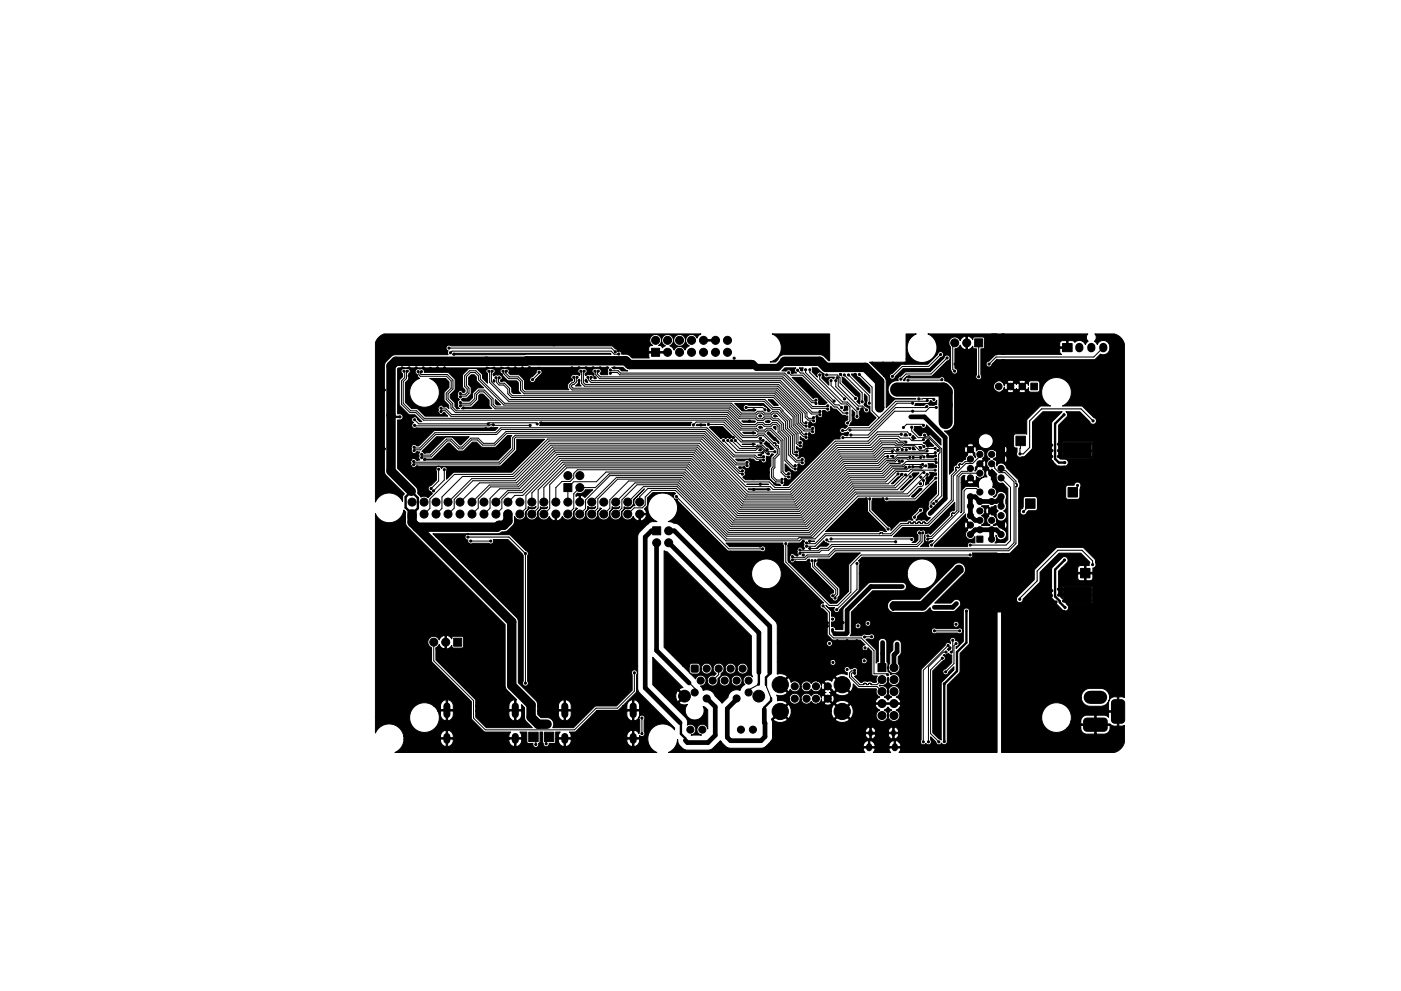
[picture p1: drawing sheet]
<svg xmlns="http://www.w3.org/2000/svg" width="297mm" height="210mm" viewBox="0 0 297 210" stroke-linecap="round" stroke-linejoin="round" font-family="sans-serif">
<g fill="#000" stroke="#000" stroke-width=".21">
<path d="M99.4 80.1l.5-.6h.6l.5 .5 .1 .9 1.4 1.4h-1l-.4 .1-.9 1v1l-.7 .7h-1.3l-.4-.3 .4-.3h.8l.9-.9v-1.4l-.5-.6zM125.9 79.8l.5 .5h-.5zM84.3 78.2l.2-.1 44.6-.2-.3 .6 .1 1h-1.4l-.2-.3a.69 .69 0 0 0 0-.9 .69 .69 0 0 0-.9-.1 .63 .63 0 0 0-.8 .3 .63 .63 0 0 0 .2 .8l.1 .4-.5-.3h-.9l-.3 .3v-.4a.68 .68 0 0 0 .1-.9 .68 .68 0 0 0-.9-.2 .63 .63 0 0 0-.8 .3 .63 .63 0 0 0 .2 .8v.4l-.4-.3-.4 .1a.63 .63 0 0 0-.9 .2 .63 .63 0 0 0 .2 .9l-.9 .9v.9l.2 .3h-9.1l-.3-.3-.1-1.9h1.2a.63 .63 0 0 0 .6 .7 .63 .63 0 0 0 .6-.6l1.1-1.1a.63 .63 0 0 0 .3-.8 .63 .63 0 0 0-.8-.3 .63 .63 0 0 0-.4 .7l-.8 .8-.5 .3-.1 .3h-1.2l-1-1h-1.9l-.4-.4a.69 .69 0 0 0 0-.8 .69 .69 0 0 0-.9-.1 .64 .64 0 0 0-.8 .3 .64 .64 0 0 0 .2 .8l1.4 1.5h1.8l.4 .4v1.8l.5 .5h-1.6l-.3-.3-.1-1.1-1.3-1.2-.9-.1a.73 .73 0 0 0 .3-.7 .73 .73 0 0 0-.6-.6h-.9l-.3 .3 .1-.6a.69 .69 0 0 0 0-.9 .69 .69 0 0 0-.9-.1 .63 .63 0 0 0-.8 .3 .63 .63 0 0 0 .2 .8l.1 2-1.1-1.1v-.8l-1.1-1.1-.3-.1h-1.3l-.4 .1-1.1 1.2-.1 2.5 .6 .7v.4l-.4 .1a.63 .63 0 0 0-.9-.2 .63 .63 0 0 0-.2 .8l-.1 .6 .4 .4-.4 .4v.9l.1 .4 .3 .2h-.5l-.4-.5-.1-.8-.9-1v-.6l1-1.1v-2l-.1-.4-1.4-1.3h-5a.72 .72 0 0 0-1.1-.7 .67 .67 0 0 0-.8 .3 .67 .67 0 0 0 .2 .9l.2 .4 .5 .4-.3 .1a3.2 3.2 0 0 0-1.2 4.8 3.2 3.2 0 0 0 5-.1 3.2 3.2 0 0 0-1.4-4.8h3.4l.7 .7v1.2l-.9 .9-.2 .3 .1 1.6 .9 1 .1 .7-.4-.4h-.7l-.2-.2a.63 .63 0 0 0-.8 0 .63 .63 0 0 0-.1 .8 .63 .63 0 0 0 .2 .9 .63 .63 0 0 0 .9-.2h.1l.7 .7h-4.8l-1.4-1.5-.4-.1h-1l-1.3-1.3v-4.2l.6-.7 .1-1.2 .1-.1a.69 .69 0 0 0 0-.9 .69 .69 0 0 0-.9-.1 .63 .63 0 0 0-.8 .3 .63 .63 0 0 0 .2 .8v.6l-.7 .9 .1 5.1 1.9 2 .3 .1h1.1l1.4 1.5h-.4l-.5-.5a.63 .63 0 0 0-1-.4 .63 .63 0 0 0 .2 1 .63 .63 0 0 0-.4 .9 .63 .63 0 0 0 .9 .3h15.5l.4-.2 .5 .2 1-.1-.7 .6-12.9 .1-3.2 3.2h-.4a.63 .63 0 0 0-.9-.2 .63 .63 0 0 0-.2 .8 .63 .63 0 0 0 .2 .9 .63 .63 0 0 0 .9-.2h.6l-.2 .5v.9l.2 .3h-.7a.63 .63 0 0 0-.9-.2 .63 .63 0 0 0-.2 .8 .63 .63 0 0 0 .2 .9 .63 .63 0 0 0 .9-.2h17.9l3.3-3.4 .1-2.3h5.8l-6.9 7h-12.1l-.4 .1-1.3 1.4v-1.6a.63 .63 0 0 0-.2-1 .63 .63 0 0 0-.9 .3 .63 .63 0 0 0-.9-.4 .63 .63 0 0 0-.2 1v1.9l-1.1 1.1a.67 .67 0 0 0-.6 .7 .67 .67 0 0 0 .5 .6l.3 .4-.8 .9-.9-.3-.7 .2-.7-.8 .1-.7-.2-.5-4.1-4.1v-10.3h.6a.65 .65 0 0 0 .6-.7 .65 .65 0 0 0-.6-.6h-.6zM96.1 75h33.3l.2 .1-33.6 .2zM129.7 77.9h2.4l1 .8h-1.3l-.5-.5h-1.3zM138.2 73.9h1.7v1.7h-1.7zM80.2 71.6l1.2-.8h67.2l-.6 .5-.2 .4a1.25 1.25 0 0 0-2.1-.4 1.25 1.25 0 0 0 .4 2.1l-.4 .2-.5 .7a1.25 1.25 0 0 0-1.1-.8 1.25 1.25 0 0 0-1.2 .8l-.3-.6-.6-.3a1.4 1.4 0 0 0 .8-1.1 1.25 1.25 0 0 0 1.9 1 1.25 1.25 0 0 0 .1-2.1 1.25 1.25 0 0 0-2 .9v.2a1.36 1.36 0 0 0-1-1.3 1.25 1.25 0 0 0-1.5 .8 1.25 1.25 0 0 0 .8 1.6l-.7 .4-.2-.4-.6-.1a1.25 1.25 0 0 0 .4-1.9 1.25 1.25 0 0 0-2 0 1.25 1.25 0 0 0 .4 1.9 .66 .66 0 0 0-.9 .6v.7h4.2v.3h-4.2l.2 1h-3.7l-.8-.7-1.4-.1-.1-.3-.3-.3a.4 .4 0 0 1-.5-.3l-1.3-.8h-34a.63 .63 0 0 0-.9 .1 .63 .63 0 0 0 .3 .9l-.1 .4 .1 .5h-11.4l-.8 .4-1.2 1.4-.1 23.1 .4 .7 3.9 3.9-.4 .4v1.2a3.1 3.1 0 0 0-3-1.8 3.1 3.1 0 0 0-2.8 1.9v-33.8zM149 72.1h2.9v.3h-2.9zM165.8 78.7l.6-.7h2.3l-.2 .5 .1 .4 .3 .2h-1a.76 .76 0 0 0-.5-.6 .76 .76 0 0 0-.8 .2zM169.5 78h.8l-.1 .7h-.3zM172.2 78h1l1.1 1.1a.42 .42 0 0 1 .4 .6l.4 .5 1.8-.2-.2 .4a.63 .63 0 0 0-.9-.1 .63 .63 0 0 0-.1 .9v.5l-1.4-1.4v-.3a.64 .64 0 0 0-.1-.9 .64 .64 0 0 0-.9 0 .64 .64 0 0 0 0 .9l-1.1-1.1 .1-.3zM163.7 70.8h12.2v5.7h-.2l-1.1-1-.6-.2-7.8-.1-.7 .3-1.1 1.3h-1.1a3.1 3.1 0 0 0 2.3-2.8 3.1 3.1 0 0 0-1.9-3.2z"/>
<path d="M178 79.3h.4v.5zM180.5 79.3h1.1l.1 .5 .5 .3 2.2 2.2v1.1zM184.4 76.8h7.7v-6l2.1 .1a3.2 3.2 0 0 0-1.6 4 3.2 3.2 0 0 0 3.9 1.8 3.2 3.2 0 0 0 2-3.9h2.7l.3 .8v4.7l.2 .4a.67 .67 0 0 0 .8 .7 .67 .67 0 0 0 .3-1.1l-.3-.2v-4.1l.7-.3 .4-.5 .4 .6 .8 .4v-1.6h.3v1.6l.7-.3 .4-.5 .2 .5 .6 .1v5.5a.63 .63 0 0 0 .1 .9 .63 .63 0 0 0 .8 0 .63 .63 0 0 0 .1-.9v-5.5h.5l.2-.2v-2.1l-.3-.2h-1.8l-.2 .1-.2 .5-.4-.5-.7-.3v1.3h-.3v-1.3a1.44 1.44 0 0 0-1.2 1 1.25 1.25 0 0 0-1.5-.8 1.25 1.25 0 0 0-.9 1.3h-2.7l-.7-1.2-1.1-.8h14.7v4.5l-.5 .1-1.2 1.2a.63 .63 0 0 0-.6 .7 .63 .63 0 0 0 .6 .6 .63 .63 0 0 0 .6-.6l1.1-1.1v4.8a1.11 1.11 0 0 0-.8 1 1.11 1.11 0 0 0 .8 1l.1 11.9-.2-.3-.3 .4v.7l-.1-.1a1.05 1.05 0 0 0-1.6 .3 1.05 1.05 0 0 0 .6 1.5 1.05 1.05 0 0 0-.7 .9 1.05 1.05 0 0 0 .5 1l-.2 .1 1.7 1.8 .2 .8v2.8l-.5 .7-.3-.1a1.05 1.05 0 0 0 .7-1.1 1.05 1.05 0 0 0-.9-.9 1.56 1.56 0 0 0-.3-1.7l.9-.3-1.7-1.8-.3 .9 .3 .7h-.3a1.58 1.58 0 0 0-1.5 2.2l-.5-.2h-2.1l-.8 .6-.2 .3v4.5l-.2 .2 .1-6.4h1.2l.7 .3 .8-.3-.8-.8-.7 .8h-1.2v-1.1l.4-.4h.4l-.1 .6 .2 .7 1-1 1 1 .3-.6v-.5a1.05 1.05 0 0 0 1.6 0 1.05 1.05 0 0 0-.3-1.6l.2-.1-.8-.8-.7 .8 .2 .1-.5 .4 .1-.7 .7-.8h.5l.7 .8 .2-.2 .1-.7-.3-.7-.7 .8h-.5l1-1-.2-.1a1.05 1.05 0 0 0 .3-1.6 1.05 1.05 0 0 0-1.6 0v-.6l-.3-.5-.7 .8 .7 .8 .2 .8-.1 .1-.5-.6 .2-.1-.8-.8-.7 .8 .2 .1-.4 .5-.1 .5h-.3l-.5 .5-.5-.1-.3 .2-.3 .5-.6 .4v.7l-.9 .9v-5.1h3.2l.2 .7 .8-.8-.7-.8-.3 .9h-3.2v-1.1h3.7l.7 .8 .8-.8a1.24 1.24 0 0 0-1.5 0h-3.7v-.7h6.1l.1 .2a1.58 1.58 0 0 0 2.5 .9 1.58 1.58 0 0 0-.4-2.6 1.58 1.58 0 0 0-2.2 1.5h-6.1l-.1-1.3-.9-1a1.9 1.9 0 0 0 2.1-1.8v-6.8l-.5-.9-.8-.8-.8-.3v-.1a.63 .63 0 0 0-.4-.7 .63 .63 0 0 0-.7 .2h-6.3a.63 .63 0 0 0-.7-.1 .63 .63 0 0 0-.3 .6h-.3v-.2l.7-.7h5.3l3.2-3.2a.63 .63 0 0 0 .6-.7 .63 .63 0 0 0-.6-.6 .63 .63 0 0 0-.6 .6l-3 3h-5.3l-.9 .9-.5 .3-.1 .3 .1 .3a1.91 1.91 0 0 0-2.2 1.8 1.91 1.91 0 0 0 1.8 2h4.1v.2h-4.5l-1.8 1.8v-5.8l-.5-.9h1.2a.63 .63 0 0 0 .6 .7 .63 .63 0 0 0 .6-.6l1.7-1.7h5.6l2.4-2.3a.63 .63 0 0 0 .6-.7 .63 .63 0 0 0-.7-.6 .63 .63 0 0 0-.6 .6l-2.1 2.1h-5.6l-1.9 1.9-.5 .3-.1 .3h-1.2zM206.7 71.9h1.7v1.7h-1.7zM225.3 72.9h2v1.7h-2zM212.3 70.8h18.3a1.04 1.04 0 0 0 .1 1.6l-.6 .7a1.36 1.36 0 0 0-2.2-.5l-.4-.3h-1v1.6h-1.8v1l.4 .3h-12.8v-2.3h12.4v.7h1.4v-1.3h-.8a.61 .61 0 0 0-.6 .6h-12.4zM212.3 76.3h19.6l.4-.1 1-1.1a1.46 1.46 0 0 0 2-1.5 1.46 1.46 0 0 0-2.3-1.1l-.3 .6-.7-.7a1.04 1.04 0 0 0 .1-1.6l4.3 .1a2.98 2.98 0 0 1 2 2.1v75l-1.2-.2v6.3l1.2-.2v3.6a2.97 2.97 0 0 1-2.2 2.1h-23.9v-7.4h8.5l.1 .3a3.2 3.2 0 0 0 2 2.7 3.2 3.2 0 0 0 3.3-.7h2.9l.3 .8 .8 .4h4.1l.6-.2 .3-.5 .2-1.1h-3v1.9h-.3v-1.9h-3v.6h-2.9l.5-.6 .4-.9h2v.6h6.2l.8 .4 .8 .1v-3h-1.9v1.1l-.7-.4-1.9-.1v1.9h-.3v-1.9l-2.2 .2-.5 .3-.3 .8h-2a3.2 3.2 0 0 0-2.7-3.9 3.2 3.2 0 0 0-3.6 3.1h-8.5v-4.1h16.9l.1 .2a1.89 1.89 0 0 0 1.8 1.5h2.5l.6-.1 .8-.6v1.7h1.9v-3a1.43 1.43 0 0 0-1.9 1.3h-.1l.1-.2a1.9 1.9 0 0 0-1.6-2.9l-2.5 .1a1.9 1.9 0 0 0-1.7 2h-16.9v-21.1h3.2v.3a.73 .73 0 0 0 .8 .6 .73 .73 0 0 0 .6-.8l3.6-3.6v-2.1l.5-.5h1.9l.1 5.9 1 1.1 .1 .4 1.3 1.3a.81 .81 0 0 0 1.1-.5 .81 .81 0 0 0-.5-1.1h5.6v-3.6h-6.3v2.7l-.9-.9v-4.4h4.1l.1 1.1 .5 .3h.8v-1.4h.4v1.4h.8a.61 .61 0 0 0 .6-.6v-.8h-7.3v-.6l.6-.6h3.5v.8h1.4v-1.4h-.8a.61 .61 0 0 0-.6 .6h-3.5l1.3-1.3a.75 .75 0 0 0-.1-1 .75 .75 0 0 0-1.1 0l-2 2.1-.2 .5h-1.9l3.6-3.5h4.5l1.9 1.9-.1 .7h-.6v1.4h1.4v-.9a.72 .72 0 0 0 .6-1.1l-.2-.8-2.5-2.4h-5.5l-4.7 4.5-.1 .4v1.9l-3.6 3.5-.2 .5h-3.2v-9.6h1.8l1.8-1.8 .1-7.2h.3a.73 .73 0 0 0 .6 .9 .73 .73 0 0 0 .8-.6l.3-.3h1.5l.3-.2 .2-.3-.1-2.2-.4-.4h-2.1l-.3 .2-.2 .3v2l-.4 .2-.2 .4h-.3v-4.8l.1-.2h9.8v2.1l.2 .3 .3 .2h2.1l.3-.2 .2-.3 .1-2a.75 .75 0 0 0-.3-1.2 .75 .75 0 0 0-1.1 .6l-1.4 .1-.4 .4h-9.8l.1-.8-.4-.9-2.4-2.4-.1-.4-.4-.4 .1-.1-.7-.8v-.2h.2l.7 .8 .3-.9-.3-.7-.7 .8h-.2v-.2l.7-.8-.7-.8v-.2h.2l.7 .8 .3-.9-.3-.7-.7 .8h-.2v-.2l.7-.8-.7-.3v-1.6h2.6v2.2l.3 .3 .5 .1-.1 .8a.72 .72 0 0 0 .1 .9 .72 .72 0 0 0 .9 .1l.8-.1 1.5-1.6v-5.6l2.2-2.2h4.1l-2.2 2.3v7.7l.1 .4 1 1 1.7 .1a.75 .75 0 0 0 .7-.8 .75 .75 0 0 0-.7-.7h-1l-.4-.4v-3.3h.9v3.6h6.2v-3.6h-7.1v-3.5l1.9-1.8v-.7l-.3-.3h2.9l2.1 2.1a.73 .73 0 0 0 1.3 .3 .73 .73 0 0 0-.4-1.2l-2.5-2.4-4.1-.1a3.2 3.2 0 0 0 1.2-4.8 3.2 3.2 0 0 0-5 0 3.2 3.2 0 0 0 1.2 4.8l-2.1 .1-2.8 2.7-.1 .3v2.9l-2.3-.1-.4 .2-.1 .3h-2.6v-9.5h1.1a1.3 1.3 0 0 0 1.7 0h.8l.9 .3 .8-.3-.9-.8-.8 .8h-.8l-.8-.8-.9 .8h-1l.4-.4 .1-.4 .3 .6 .8-.8h.5l.8 .8 .2-.4 .2 .4 .8-.8h.5l.8 .8 .2-.6 .1 .7 .3 .3h1.7l.4-.5-.1-1.6-.4-.3h-1.6l-.3 .3-.1 .7-.2-.6-.8 .8h-.5l-.8-.8-.2 .4-.2-.4-.8 .8h-.5l-.8-.8-.3 .7-.2-.6-.3-.3h1l.9 .8 .8-.8h.8l.8 .8 .9-.8-.8-.3-.9 .3h-.8l-.8-.3-.9 .3-1.1-.1zM89.5 95.7l3.1-3h6.9l-1.8 1.7h-.1l-1.7-1.7h-1.4l-3.4 3.4h-1.1zM97.8 86.7l.4-.3h1.6l.4-.1 1.3-1.4v-1l.3-.3h.6l1.3 1.3v1.2l.6 .6zM104.7 80.5l.1 .2v.3zM105 84.8l1.1 1.1h-.8l-.3-.3zM90 97.4h1.4l.4-.1 3.2-3.3h.3l1.6 1.6 .3 .1h1.1l1.9-1.9h.8l1.1 1.1h2.8l.4-.1 2.3-2.4h.9l-.3 .5v2.1l-2.6 2.6h-15.8z"/>
<path d="M122.7 80.6l.1-.2 .1 1.1 .3 .4h-1.2l.6-.6zM124.2 80.4l.4 .7-.4-.1zM114.4 89.6h32.3l-.3 .3v.4h-32zM147.6 90.2l.2-.2h1.8v.3h-2zM150.4 90.6l.2-.1h2.6l2.4 2.4-.4-.1-.5 .2-.3-.2-.5 .2-.4-.2-.6 .3zM157.3 94.2h2.9zM157.3 89.3h2.7l.2 .1-.2 .2h-2.4zM157.5 91.7h2.5l.2 .2-2.4 .1zM160.9 95.6l.1-.1 .3 .1zM160.7 96.5l.7 .1zM160.9 93l.6-.1zM160.8 88.2l.5-.1 .2 .2-.5 .1z"/>
<path d="M161 90.5h.4l.3 .3h-.7l-.2-.2zM162.4 89.3l.9 .1-.2 .2h-.7l-.2-.2zM155.8 85.6h6l1.5 1.5-.5 .1v-.1a1.2 1.2 0 0 0-.8-1l-.3-.1h-3.1a.63 .63 0 0 0-.9 0 .63 .63 0 0 0 0 .9 .63 .63 0 0 0 .9 0h1.7l-.3 .3h-2.6zM156 97.4h3.7l.5 .5h1.2a.65 .65 0 0 0 .9 .2 .65 .65 0 0 0 .2-.9v-.4a.62 .62 0 0 0 .7 .1 .62 .62 0 0 0 .3-.6l.5 .1-.6 .8v1.7l-.3 .5v2.1l1.2 1.2h1l.3 .3h-1.1l-1.2-1.2h-5.2l-.6-.6a.68 .68 0 0 0 .5-1 .63 .63 0 0 0-.2-.8 .63 .63 0 0 0-.9 .1l-.3-.4h1.3a.65 .65 0 0 0 .9 .2 .65 .65 0 0 0 .2-.9 .63 .63 0 0 0-.3-.9 .63 .63 0 0 0-.8 .3h-1.5zM162.4 93.6l1.7 1.6-.8 .2-.2-.4-.4-.2-.7-.7zM164.1 90.5l.4 .2v.5l-.6-.6zM164.2 88.1h.3l.3 .3h-.6l-.2-.2zM162.9 84.8h.9l1.2 1.2h-.9zM162.6 91.9l.3-.2h.2l2 2v.4l-.5-.5-.4-.1zM167.9 80.1h2.1l5.4 5.4-.4 .3h-1.4v-.5a.65 .65 0 0 0-.2-.9 .65 .65 0 0 0-.9 .2zM171.5 89.6h.5a.65 .65 0 0 0 .9 .2 .65 .65 0 0 0 .2-.9v-.6h.2a.65 .65 0 0 0 .9 .2 .65 .65 0 0 0 .2-.9v-.5h.6a.65 .65 0 0 0 .9 .2 .65 .65 0 0 0 .2-.9v-.2l.6 .6h.6l1.3 1.3 1.1 .1v.9a.66 .66 0 0 0-.6 .6 .66 .66 0 0 0 .6 .7l-.5 .5a.65 .65 0 0 0-.9-.1 .65 .65 0 0 0-.1 .9 .65 .65 0 0 0 .9 .1l.6-.1 .3 .1-.2 .6h-.7a.63 .63 0 0 0-.8-.1 .63 .63 0 0 0-.2 .8h-1l-.3 .2-9.7 9.7h-1.1a.7 .7 0 0 0 .4-1v-.5h.3a.65 .65 0 0 0 .9 .2 .65 .65 0 0 0 .2-.9 .63 .63 0 0 0-.3-.8 .63 .63 0 0 0-.8 .1l-.2-.2v-1.5l1.5 1.4a.68 .68 0 0 0 .9 .2 .68 .68 0 0 0 .3-.9v-.6h.4a.65 .65 0 0 0 .9 .2 .65 .65 0 0 0 .2-.9 .63 .63 0 0 0-.3-.9 .63 .63 0 0 0-.8 .3h-.5a.69 .69 0 0 0 .4-1v-.6l-.6-.3v-.6l.1 .2a.7 .7 0 0 0 1 .3 .7 .7 0 0 0 .3-1v-.6l-.6-.3v-.7l.6 .5a.68 .68 0 0 0 .9 .2 .68 .68 0 0 0 .3-.9v-.5h.3a.65 .65 0 0 0 .9 .2 .65 .65 0 0 0 .2-.9 .63 .63 0 0 0-.3-.9 .63 .63 0 0 0-.8 .3h-.3zM178.5 80l.5 .2 3.3 3.3v1.3l-.1 .4 .2 .5-.8-.6a.63 .63 0 0 0 .4-.7 .63 .63 0 0 0-.6-.5l-2.8-2.8z"/>
<path d="M179 86.2h.4l.3 .3v.6l-.8 .1-.1-.2 .3-.4zM183.3 83.6l.5 .5v1a.62 .62 0 0 0 0 .8 .62 .62 0 0 0 .6 .3l.1 1.1 1.2 1.3-1.6 1.7h-4.1l.7-1.1v-2.2l.5 .5v.4a.63 .63 0 0 0 .1 .9 .63 .63 0 0 0 .8 0 .63 .63 0 0 0 .1-.9v-.6l.3-.2v-.5l.6 .4a.63 .63 0 0 0 .6 .6 .63 .63 0 0 0 .7-.6 .63 .63 0 0 0-.7-.6l-.6-.6 .3-.4-.1-.6zM188.8 96.7h.7l-.2 .2h-.5zM190.2 95.4h.5zM191.7 92.1h.5l.2 .4h-.8zM191.9 95.4h.4zM193.5 95h.2l.4 .4h-.6zM193.6 92.4l.6 .6h-.7l-.2-.3zM193.4 99h1.8zM194.8 94.8h.5l.1 .3h-.3zM193.5 97l1.8 .1zM195.7 93.9l.5-.2 .2-.3h.4l1.2 1.2-1.5 .1-.2-.4z"/>
<path d="M196.7 98.4h1.2l.2 .3 .4 .1v.4l-1.7 .1 .1-.6zM196.5 96.7l2-.1v.2h-.3l-.3 .3h-1.4zM194.1 85.6h2.3a.71 .71 0 0 0 .8-.6h.2a.62 .62 0 0 0 .6 .4 .62 .62 0 0 0 .6-.5v.9l-1.5 .2a.7 .7 0 0 0-1.2 0h-2zM198.8 95.4v.3l-.1-.1zM193.9 90.5h1.3a.63 .63 0 0 0 .8 .4 .63 .63 0 0 0 .4-.8l3.1 3.1v1.2l-2.1-2-.8-.2a.63 .63 0 0 0-.7-.5 .63 .63 0 0 0-.5 .7h-.5l-1.1-1.1zM210.6 97.4l.4-.3v.6zM211.3 98.2l.2-.3-.2 1zM211.3 96.2l.2-.3v1l-.2-.3zM215.4 92.5h2v2h-2zM218.5 81.3h1.5v1.4h-1.5zM226.2 94.7h4.4v1.8h-4.4zM86.5 108.2h1.7v1.7h-1.7z"/>
<path d="M119.5 102.6h1.7v1.7h-1.7zM122.1 104.9l.3-.3a1.25 1.25 0 0 0 1.7-.7h1.6l-1.7 1.7-.9-.5v1.6h-.3v-1.6l-.7 .2zM79.6 109a3.1 3.1 0 0 0 3.3 1.9 3.1 3.1 0 0 0 2.7-2.7l.4 .5v2.3l.3 .8 20.8 20.7v13.2l.4 .7 2 2.1-.1-.1v2.1h1.2v-1l.6 .6 .1 2.6 1.6 1.7h-9.8l-2.2-2.2v-1.3h7v.8a1.37 1.37 0 0 0 1.2 1.3v-2.1h.3v2.1l.5-.2 .5-.5 .2-1.4h-9.7v-1.2h7v.8h1.2v-2.1l-.9 .5-.3 .8h-7v-1.1l-.2-.3-8.3-8.3v-2.3h2.5l.5-.3 .4-.5 .1 .5 .3 .1h1.7l.4-.2-.1-2.2-2-.1-.3 .1-.1 .5-.4-.5-.7-.3v2.9h-2.3v-.3l.7-.7 .4 .6 .8 .4v-2.9a1.44 1.44 0 0 0-1.2 1 1.25 1.25 0 0 0-2-.4 1.25 1.25 0 0 0 .4 2v3l8.4 8.4 .1 3.7 2.6 2.7 .3 .1h5.4l-.3 .5-.1 .7h2.7l-.1-.7-.3-.5h1.5v2.2l.4 .3h.9v.1a.63 .63 0 0 0 .7 .7 .63 .63 0 0 0 .5-.9l.3-.3v-2.1h.5v2.1l.2 .3a.63 .63 0 0 0 .6 .7 .63 .63 0 0 0 .6-.6l1.3-.2 .1-.8h.6v.3a1.37 1.37 0 0 0 1.2 1.3v-1.6h.3v1.6l.3-.1a1.4 1.4 0 0 0 .9-1.5h11.8v.3a1.37 1.37 0 0 0 1.2 1.3v-1.6h.3v1.6l.3-.1a1.4 1.4 0 0 0 .9-1.5h-17.8v-1.5h1l-.3 .5-.1 .7h2.7v-.3h11.8v.3h1.2v-1.6h.3v1.6h1.2v-.5a.63 .63 0 0 0 .9 .1 .63 .63 0 0 0 .1-.9l.1-2.5a.63 .63 0 0 0-.7-1 .63 .63 0 0 0-.4 1.1v2.4l-.2 .4a1.36 1.36 0 0 0-1.5-.7 1.36 1.36 0 0 0-1 1.3h-11.8l-.4-.9h1.1l.3-.1 4.4-4.3h6.4l.2 1.4 .5 .5 .5 .2v-2.1h.3v2.1a1.37 1.37 0 0 0 1.2-1.3v-.8h-9.1l.1-.2h4.3l.3-.1 .9-.9h.8v.8h2.7l-.2-1.4-.5-.5-.5-.2v2.1h-.3v-2.1a1.37 1.37 0 0 0-1.2 1.3h-.8l2.8-2.9 .1-3.6a.63 .63 0 0 0-.1-.9 .63 .63 0 0 0-.8 0 .63 .63 0 0 0-.1 .9v3.3l-3.3 3.3h-4.5l-4.6 4.6h-4.4a1.4 1.4 0 0 0-1.1-2.2h-1.4l-.7-.6v-.7h4.4l.2 1.4 .5 .5 .5 .2v-2.1h.3v2.1a1.37 1.37 0 0 0 1.2-1.3v-.8h-7.1v-1.2h4.4v.8h2.7v-.8a1.37 1.37 0 0 0-1.2-1.3v2.1h-.3v-2.1l-.9 .5-.3 .8h-4.4l-.3-1-3.8-3.8v-12.9l-.2-.8-17.2-17.3h6.1l.1 .4 .5 .3a.63 .63 0 0 0 .2 .7 .63 .63 0 0 0 .8 0h3.5a.63 .63 0 0 0 .8 0 .63 .63 0 0 0 .1-.8h3.1l3.2 3.4v26.6a.63 .63 0 0 0 .1 .9 .63 .63 0 0 0 .8 0 .63 .63 0 0 0 .1-.9l.1-27.4-3.8-3.6-.3-.1h-8.3l-.3-.1-.4 .1-.3 .5h-6.1l-.7-.7h13.9l.7-.4h.6l.6-.2 1-1 .5-.7v-1.3a1.25 1.25 0 0 0 1.6 .6 1.25 1.25 0 0 0 .7-1.6l.5-.6 .1-.5 .1 .1a1.24 1.24 0 0 0 1.5-.2l-.3 .5a1.25 1.25 0 0 0-1.8 1 1.25 1.25 0 0 0 1.4 1.4 1.25 1.25 0 0 0 1-1.7l.6-.6 .1-.5 .7 .3 .8-.3v.2l-.3 .2a1.25 1.25 0 0 0-1.7 .7 1.25 1.25 0 0 0 .7 1.6 1.25 1.25 0 0 0 1.7-.7l.4 .7 .8 .3v-1.6h.3v1.6l.7-.2 .6-.7a1.25 1.25 0 0 0 1.6 .6 1.25 1.25 0 0 0 .7-1.6l.5-.6v-.3l.4 .2a1.25 1.25 0 0 0-.7 1.6 1.25 1.25 0 0 0 1.6 .7 1.25 1.25 0 0 0 .7-1.6l.5-.5v-.7l.2 .2a1.25 1.25 0 0 0 1.5-.1l-.3 .4a1.25 1.25 0 0 0-1.8 1 1.25 1.25 0 0 0 1.4 1.4 1.25 1.25 0 0 0 1-1.7l.5-.4 .1-.4 .3 .1a1.25 1.25 0 0 0-.7 1.6 1.25 1.25 0 0 0 1.7 .7 1.25 1.25 0 0 0 .7-1.6l.5-.6 .1-.5 .1 .1a1.25 1.25 0 0 0 1.5-.1l-.3 .4a1.25 1.25 0 0 0-1.8 1 1.25 1.25 0 0 0 1.4 1.4 1.25 1.25 0 0 0 1-1.7l.6-.6 .1-.4a1.25 1.25 0 0 0 1.5-.1 1.25 1.25 0 0 0 .4-1.4l2.3-2.4-1.6 1.8a1.25 1.25 0 0 0-.4 1.8h-.3l-.7 .6a1.25 1.25 0 0 0-1.7 .7 1.25 1.25 0 0 0 .7 1.6 1.25 1.25 0 0 0 1.6-.7l.5 .7 .8 .3v-1.3h.3v1.3a1.46 1.46 0 0 0 1.3-1.3h-1.6v-.3h1.6l-.5-.9 .6-.7 .1-1.7 1.1-1.1h4.6l.2 .2-.4 .4v.5a3.2 3.2 0 0 0-4.9 .3 3.2 3.2 0 0 0 1.4 4.8 1.62 1.62 0 0 0-1.8 .5l-2 1.8-.3 .9v32.3l.5 .9 7.3 7.3v.5a3.2 3.2 0 0 0-5-.1 3.2 3.2 0 0 0 1.3 4.8h-55.6h.2a3.1 3.1 0 0 0 1.7-2.8h7.8v.3a1.37 1.37 0 0 0 1.2 1.3v-1.6h.3v1.6l.3-.1a1.4 1.4 0 0 0 .9-1.5h11.8v.3a1.37 1.37 0 0 0 1.2 1.3v-1.6h.3v1.6l.3-.1a1.4 1.4 0 0 0 .9-1.5h-25v-.6h7.8v.3h2.7a1.41 1.41 0 0 0-1.2-1.6v1.6h-.3v-1.6l-.9 .5-.3 .8h-7.8a3.2 3.2 0 0 0-2.7-2.6 3.2 3.2 0 0 0-3.3 1.9v-3.3h7.2a3.2 3.2 0 0 0 3.9 3.1 3.2 3.2 0 0 0 2.1-4.4h.6v.8a1.37 1.37 0 0 0 1.2 1.3v-2.1h.3v2.1l.5-.2 .5-.5 .2-1.4h-3.3l-.9-1.2h1.5v.8h2.7l-.2-1.4-.5-.5-.5-.2v2.1h-.3v-2.1a1.37 1.37 0 0 0-1.2 1.3h-1.6a3.2 3.2 0 0 0-5 2.5h-7.2zM138.4 111.8h1.7v1.7h-1.7zM140.8 116.8l.7 .3 17.8 17.8v7.9l.3 .8a1.15 1.15 0 0 0-1.7 0 1.15 1.15 0 0 0 0 1.6l-.6 .5-.4 .8a1.84 1.84 0 0 0-2.6 1.4l-1.2 1.3-1.5-1.6a1.84 1.84 0 0 0-2.5-1.1l-.6-1a1.14 1.14 0 0 0 1.2-1h.2a1.15 1.15 0 0 0 1.2 1.1 1.15 1.15 0 0 0 1.1-1.1h.3a1.15 1.15 0 0 0 1.1 1.1 1.15 1.15 0 0 0 1.2-1.1h.2a1.15 1.15 0 0 0 1.8 .9 1.15 1.15 0 0 0 0-2 1.15 1.15 0 0 0-1.8 .9v.2h-.2a1.15 1.15 0 0 0-1.2-1.3 1.15 1.15 0 0 0-1.1 1.3h-.3v-.5l.6-.5 .1-.6 .5-.5 .1-.4h.3a1.15 1.15 0 0 0 1.1 1 1.15 1.15 0 0 0 1.2-1h.2a1.15 1.15 0 0 0 1.7 .8 1.15 1.15 0 0 0 .1-1.9 1.15 1.15 0 0 0-1.8 .8v.3h-.2a1.15 1.15 0 0 0-1.2-1.3 1.15 1.15 0 0 0-1.1 1.3h-.3a1.16 1.16 0 0 0-1.7-1.1 1.16 1.16 0 0 0 .1 2l-.4 .4a1.15 1.15 0 0 0-1.6 1.2h-.2a1.15 1.15 0 0 0-.9-1.2 1.15 1.15 0 0 0-1.3 .7l-2.7-2.7h1.3v1.2l.5 .5 1.5-.1a.86 .86 0 0 0 .3-.9h.3a1.15 1.15 0 0 0 1.7 .8 1.15 1.15 0 0 0 0-1.9 1.15 1.15 0 0 0-1.7 .8v.3h-.3l-.1-1-.5-.3h-1.2l-.3 .3-.2 .3h-1.3l-4-4zM143 105.8l.4 .2 10.9 10.9h7a.63 .63 0 0 0 .9 0 .63 .63 0 0 0 0-.9 .63 .63 0 0 0-.9 0h-6.6l-.8-.8h12.1l.1 .6v3.4l.2 .4 8.3 8.3a.63 .63 0 0 0-.7 .6 .63 .63 0 0 0 .6 .7l.9 .9v4.6l1 1 .3 .1h5.7l1 1h-.2a.63 .63 0 0 0-.4 .8 .63 .63 0 0 0 .7 .5 .63 .63 0 0 0 .5-.7l.8 .8v4.7l.3 .5h.9l-.2 .6v.7l-.8 .1-.3-.3-.8 .1-.6-.1-.8 .3-1.3-1.3a.63 .63 0 0 0 .6-1 .69 .69 0 0 0-.3-.8 .69 .69 0 0 0-.9 .2l-.4 .1a.63 .63 0 0 0-.7-.6 .63 .63 0 0 0-.5 .7 .63 .63 0 0 0 .6 .6v.5a2.33 2.33 0 0 0-2.6 .3l3.3 3.3 .4-.7 .2-1 1 1h3.8l.1 .1a1.24 1.24 0 0 0 .7 1.7l-.6 .4-.4 .8h5.5l-.2-.6-.8-.6 .2-.1a1.25 1.25 0 0 0 .3-1.9 1.25 1.25 0 0 0-2 .1 1.25 1.25 0 0 0 .6 1.9l-.8 .6-.8-.6 .1-.1a1.25 1.25 0 0 0 .5-1.6 1.25 1.25 0 0 0-1.6-.6l-.1-.1 .1-.2a1.25 1.25 0 0 0 1.4-.2 1.25 1.25 0 0 0 .3-1.3l.2-.1a1.25 1.25 0 0 0 1.1 1.7 1.25 1.25 0 0 0 1.2-1.6 1.25 1.25 0 0 0-1.9-.6l-.2-.5-.3-.2v-.8a1.26 1.26 0 0 0 1.7 1.1 1.26 1.26 0 0 0 .4-2v-1.5l.7-.8v-2.1a.9 .9 0 0 0-1-.7 .9 .9 0 0 0-.8 .9v1.3l-.6 .8-.1 2.1-.3 .9v-.9l-.3-.4v-4.1a.9 .9 0 0 0-.9-.9 .9 .9 0 0 0-.9 .9v4.1l-.4 .3-.1-2.8-2.1-2.2 .2-.1h.6a.63 .63 0 0 0 .9-.1 .63 .63 0 0 0-.1-.9 .63 .63 0 0 0-.8 0l-1-.1-.4 .1-.3 .3h-2.5l.3-.4v-.7h17a.63 .63 0 0 0 .3 .6 .63 .63 0 0 0 .7-.1l4.6 .1a.63 .63 0 0 0 .9-.2 .63 .63 0 0 0-.1-.8 .63 .63 0 0 0-.8 0h-4.6l-.6-.2-.3 .3-.1 .3h-17v-1h.8a.63 .63 0 0 0 .9 .5 .63 .63 0 0 0 0-1.1h1.2v.2a.63 .63 0 0 0 .6 .5 .63 .63 0 0 0 .6-.5h17.5v.2a.63 .63 0 0 0 1 .3 .63 .63 0 0 0-.1-1 .63 .63 0 0 0-.9 .5h-17.5a.63 .63 0 0 0-.5-.8 .63 .63 0 0 0-.7 .6h-1.6l-.4 .2-.1 .4h-.8v-2.9l1.5-1.5h6.2a1.4 1.4 0 0 0 1.3 1.5h6.3l.6-.2 .8-.8 .3 .6 .4 .2 4.1 .1 .5-.2 1-1a.9 .9 0 0 0-.1-1.2 .9 .9 0 0 0-1.2 0l-.6 .5h-3.4l6-6 .4-.5a1.42 1.42 0 0 0-.7-1.8 1.42 1.42 0 0 0-1.8 .5l-7.1 7-5.7 .1-.8 .4-.3 .8h-6.2l3-3.1h6.4a.9 .9 0 0 0 .8-.9 .9 .9 0 0 0-.8-.9h-6.7l-.5 .2-5.4 5.3-.1 .5v4.1h-1.5a.65 .65 0 0 0-.9-.6l.1-1a.63 .63 0 0 0 .7-.7 .63 .63 0 0 0-.8-.5v-1.1l-1.2-1.3 .5 .5h1.4a.63 .63 0 0 0 .1 1 .63 .63 0 0 0 .9-.5l4.1-4.2 .1-3.5h10.1a3.2 3.2 0 0 0 4.6 2.9 3.2 3.2 0 0 0 .4-5.4 3.2 3.2 0 0 0-4.9 2.1l-.1 .4h-10.1v-1.7l.1-.6-.3-.4 .8-.8 22.5 .1a.63 .63 0 0 0 .9-.1 .63 .63 0 0 0 0-.9h5.2v42.3h-20.8l.3-.4 .1-.5h-2.5v.5l.3 .4h-3.6l.2-.4 .1-.5h-2.5l.1 .5 .3 .4h-41.7h.2a3.1 3.1 0 0 0 1.7-2.7 2.2 2.2 0 0 0 1 1.8l.5 .3 .6 .2 4.7-.1 .8-.4 1.6-1.5 1.2 1.3 .9 .3h6.4l1.1-.4h28.6l-.1-.5-.4-.5h4.6l.2 .4 .3 .2 .7-.2a.63 .63 0 0 0 1 .1 .63 .63 0 0 0 0-.9v-.7l1.1 1.1a.63 .63 0 0 0 .5 .6 .63 .63 0 0 0 .7-.4 .65 .65 0 0 0 .7 .4 .65 .65 0 0 0 .5-.6v-12l2.7-2.7v-4.1l2-2v-7a.65 .65 0 0 0-.6-.6 .65 .65 0 0 0-.7 .6v6.5l-1.5 1.5v-.4a.63 .63 0 0 0 .6-.7 .63 .63 0 0 0-.7-.6 .63 .63 0 0 0-.8-.7 .63 .63 0 0 0-.3 1.1v.3l-.4-.3-.6 .3-.1 .3-5.1 5.1v15l-.2 .4h-4.6l-.6-.3v1.3h-.3v-1.3l-.8 .4-.3 .9h-3a1.27 1.27 0 0 0-1.1-1.3v1.3h-.3v-1.3l-.7 .4-.4 .9h-20.6l1.3-1.5 .1-1.2h19.7l.3 .8 .6 .3a1.13 1.13 0 0 0 1.3-1.1h-1h3.6l.3 .8 .7 .3a1.13 1.13 0 0 0 1.2-1.1h-.9v1.1h-.3v-1.1h-4.6v1.1h-.3v-1.1h-20.6v-.3h26.7l-.3-.9-.6-.3v1.2h-.3v-1.2l-.8 .5-.2 .7h-2.6l-.3-.9-.7-.3v1.2h-.3v-1.2l-.7 .5-.2 .7h-19.7v-1.9l-.2-.8 .4 .1a2.33 2.33 0 0 0 3-.1l10.1 .1a2.33 2.33 0 0 0 3-.1l-1.5-1.5-1.6 1.5h-10l-1.6-1.5-1.5 1.5h-.3v-.2l1.6-1.6h.4l1.6 1.6 .4-.7 .2-.9h8.4l.2 .9 .4 .7 1.6-1.6h.4l1.5 1.6a2.32 2.32 0 0 0 0-3.1h5.2l.4 .8 .6 .4a1.25 1.25 0 0 0-.5 2 1.25 1.25 0 0 0 2 0 1.25 1.25 0 0 0-.5-2l.8-.6 .8 .6a1.25 1.25 0 0 0-.6 2 1.25 1.25 0 0 0 2 0 1.25 1.25 0 0 0-.5-2l.7-.5 .3-.7h-10.7l-1.5 1.5h-.4l-1.6-1.5-.4 .6-.2 .9h-8.4l-.2-.7-.4-.8-1.6 1.5h-.4l1.8-1.7a2.32 2.32 0 0 0-2.2-.5v-.4h2.5a1.15 1.15 0 0 0 1.2 1.1 1.15 1.15 0 0 0 1.1-1.1h.2l.1 .3a1.15 1.15 0 0 0 1 .8 1.15 1.15 0 0 0 1.1-.6 1.14 1.14 0 0 0 1.4 .5h1.3l.8 .3 .7-.2 .1-.1-.1-.1h.8l1.6 1.5 1.5-1.5-.3-.2a2.33 2.33 0 0 0-2.8 .2h-.8l-.7-.7-.8 .8h-1.3l.5-.3 .2-.7 .3 .8 .9-.9h.4l.9 .9 .3-1-.3-.7-.9 .8h-.4l-.9-.8-.3 .7-.2-.6-.5-.3h1.3l.8 .8 .9-.8-.3-.2a2.52 2.52 0 0 1 1.8 .5 2.31 2.31 0 0 0 2.2-.5l-1.5-1.5-1.6 1.5-1.1-.1 .4-.2-.8-.9-.8 .9 .4 .2-.4 .3-1.8-.1-.4 .1-.5 .5-.1-.2a1.15 1.15 0 0 0-1.3-.3 1.15 1.15 0 0 0-.8 1.1h-.2v-.2a1.15 1.15 0 0 0-1.2-1 1.15 1.15 0 0 0-1.1 1.2h-2.5l-.1-.8h.1a2.31 2.31 0 0 0 2.2-.5l-1.8-1.7h.4l1.6 1.5 .3-.5a1.15 1.15 0 0 0 1.3 .4 1.15 1.15 0 0 0 .8-1h.2l.1 .2a1.15 1.15 0 0 0 1 .9 1.15 1.15 0 0 0 1.1-.6 1.15 1.15 0 0 0 1.3 .5 1.15 1.15 0 0 0 .8-1l.3 .8 .9-.9-.9-.8-.3 .7-.2-.6-.5-.3h1.3l2.1 2.2 1.6-1.5-1.6-1.6-.5 .9a1.35 1.35 0 0 0-1.6 0l-1.8-.1-.4 .1-.5 .4-.1-.1a1.15 1.15 0 0 0-1.3-.4 1.15 1.15 0 0 0-.8 1.2h-.2v-.2a1.15 1.15 0 0 0-.7-1 1.15 1.15 0 0 0-1.2 .3l-.5-1.1-1.6 1.6h-.4l1.8-1.8-1.2-.5h-1v-2.5h11.2a.63 .63 0 0 0 .8 .7 .63 .63 0 0 0 .3-1h5.5v.2a.63 .63 0 0 0 1.1 .3 .63 .63 0 0 0-.2-1.1 .63 .63 0 0 0-.9 .6h-5.5l-.4-.3-.4 .1-.3 .5h-11.2v-4h10.4a.63 .63 0 0 0 .9 .6 .63 .63 0 0 0 .2-1 .63 .63 0 0 0-1 .2l-.1 .2h-10.4v-3.6l-.3-.9-10.2-10.3h5a3.2 3.2 0 0 0 4.6 2.9 3.2 3.2 0 0 0 .4-5.4 3.2 3.2 0 0 0-4.9 2.1l-.1 .4h-5l-10.2-10.2-.5-.4-1.9-.4a3.1 3.1 0 0 0 1.3-4.9zM158.3 102.7l4.7 .1zM158.6 103.7h4.5l.2 .2h-4.5zM170.1 117.7h.4zM167.2 115.2h2.3l.6-.4h.4l-.1 1.1 .2 .5h-.5a.63 .63 0 0 0-.8-.2 .63 .63 0 0 0-.2 .8l-.1 .4 .1 .4h-.6a.63 .63 0 0 0-.8-.2 .63 .63 0 0 0-.2 .8 .63 .63 0 0 0 .2 .9 .63 .63 0 0 0 .8-.2h2.3l.8-.5-.1 .5 .3 .4 .2 1.1 4.7 4.7v.5a.68 .68 0 0 0-.8 .5 .68 .68 0 0 0 .5 .8 .63 .63 0 0 0 .8 .4 .63 .63 0 0 0 .5-.8l.3-.4v-1.5l-4.8-4.9v-.4l.3-.4-.1-.5h2.6l1.3-1.3h5.1l-2.4 2.5-.1 5.7-2.5 2.5h-1.4l-8.9-8.9v-3.3zM171.5 114.8h1.2zM171.4 116.4h1.4z"/>
<path d="M172.9 116.4l.3-.2 1.5-1.5 .2 .4 .9 .3-.5 .5h-1.5l-.5 .5zM175 112.8l7.1-7.1h1.7l.1 .6 .1 2.2 3.7 3.8 .2 .5h-.5l-.4-.2-.7 .2zM193.7 100.3h1.2l-3.6 3.6h-.4l2.1-2.1a.63 .63 0 0 0 .6-.5 .63 .63 0 0 0-.2-.7zM191 100.5h.4l-2 2.1h-.4l1.4-1.4 .4-.2zM193.2 105.4l1.7-1.7h.6l-1.7 1.7zM195.3 102.5v.2l-.3 .1zM196 113.6l.1-.1 .1 .5a.63 .63 0 0 0 .2 .9 .63 .63 0 0 0 .8-.2l.7-.1-.9 .7-.1 .3 .1 .4h-1.9l.8-.9zM197.1 100.2l1.4 .1v.5l-.6 .3-.1 .3-1.5 1.5 .1-.8-.1-.6 .2-.2a.62 .62 0 0 0 .7-.4 .62 .62 0 0 0-.1-.7zM197.9 106.7h.1l.1 .1-.2 .2zM185 105.7h2.4a.63 .63 0 0 0 .3 .7 .63 .63 0 0 0 .7-.1h5.8l4.3-4.2v2.7l-1.5 1.6-.2 1 .2 .5-.5 .5a.9 .9 0 0 0-.1 .9 .9 .9 0 0 0 .8 .5l-.7 .8-.5-.3-.7 .1-.3-.1-.7 .1-.1-.1 .3-.2v-.5l.7-.7a.63 .63 0 0 0 .6-.7 .63 .63 0 0 0-.6-.6 .63 .63 0 0 0-.6 .6l-1 1a.63 .63 0 0 0 0 1.1l-.3 .1-.7-.1-.4 .3h-1.4l-1.9 1.9v-.4l-.2-.3-.4-.2-3.4-3.4v-1.9zM189.4 113.9l2-2h5.7l5.3-5.3v1.6l-1 .5-.1 .6-4.1 4.1-.4-.3-.6 .2a.7 .7 0 0 0-.2-.8 .7 .7 0 0 0-.8 0 .63 .63 0 0 0-.8 .3 .63 .63 0 0 0 .2 .8v1l-.5 .5h-.7a.63 .63 0 0 0 .5-.8 .63 .63 0 0 0-.9-.4zM204.8 109v.8l.4 .5-.2 .1 1 1-1 1 .2 .1a1.05 1.05 0 0 0-.1 1.7 1.05 1.05 0 0 0 1.6-.3v1.3h-.6a.63 .63 0 0 0-.8 0 .63 .63 0 0 0-.1 .8h-7.2l.1-.3 4.2-4.2h2.2l.2 .7 .8-.8-.7-.8-.3 .9h-2.2z"/>
<path d="M207.1 113.7h1.3v1.3h-1.3zM208.1 107.4l1.5-.1-.1 .1 .8 .8 .7-.8-.1-.1h.3v.3l-.7 .8 .7 .8 .3 1.7-.2-.3-.1-.7-.4-.4 .2-.1-.7-.8-.8 .8 .2 .1a1.05 1.05 0 0 0-.5 1 1.05 1.05 0 0 0 .7 .9h-1.8a1.05 1.05 0 0 0 .7-1 1.05 1.05 0 0 0-.7-1l.4-.3 .3-.6h.2l.2 .7 .8-.8-.7-.8-.3 .9h-.2l-.1-.6zM210.6 111.4l.4-.3v.4zM211.1 113.6l.3 .4v1.2h-.5a1.04 1.04 0 0 0 .2-1.3zM212.3 102.5h.3l1.1 1.1v10.9l-.6 .6h-.8v-.6a1.15 1.15 0 0 0 1.1-.8 1.15 1.15 0 0 0-.5-1.2l.1-.1-.7-.8v-.2h.2l.7 .8 .3-.6-.1-.8-.2-.2-.7 .8h-.2v-.2l.7-.8-.1-.1a1.15 1.15 0 0 0-.1-1.9 1.14 1.14 0 0 0 .4-1.6v-.8a1.15 1.15 0 0 0-.9-1.8zM217.4 105.8h2v2h-2zM226.4 103.4h2v2h-2zM96.2 135.4h1.7v1.7h-1.7zM200.2 138.8l.4 .2 .5-.4 .2 .3 .5 .1v1.6l-1.3 1.3a.63 .63 0 0 0-.6 .7 .63 .63 0 0 0 .6 .6 .63 .63 0 0 0 .6-.6l1.2-1.1v.6l-2.6 2.6-.1 .3v12l-.5-.2-1.3-1.3v-13.2l2-2a.63 .63 0 0 0 .6-.6 .63 .63 0 0 0-.4-.7zM201 137.6l.5-.3v.4l-.4 .4-.3-.3zM229.1 120.6h2v2h-2zM226.1 125.4h4.4v1.8h-4.4z"/>
<path d="M112.1 155.3h2v2h-2zM115.4 155.3h2v2h-2zM138.4 139.5l6.4 6.4-.9 .4 1.4 1.4-1.4 1.4a1.83 1.83 0 0 0 1.9 .3 2 2 0 0 0 1.2 3.3 2 2 0 0 0 2.1-2.8l.3 .1 .7 .6v4.1a1.15 1.15 0 0 0-1.2-1 1.15 1.15 0 0 0-1.1 1.1 1.15 1.15 0 0 0 .9 1.1h-2.2a1.15 1.15 0 0 0 .9-1.5 1.15 1.15 0 0 0-1.7-.5l.1-.8-.3-.6-4.6-4.7h2.4l.4 1.1 1.2-1.2-1.2-1.2-.3 .5-.1 .8h-2.4l-2.5-2.5zM146.6 141.2h1.4v1.3h-1.4zM186.1 140.8h1.8v1.7h-1.8zM230 152.5l.4-.2 3.9 .1 .4 .5v1.8l-.2 .3-.4 .1h-3.9l-.3-.2-.1-.5v-1.4zM235.9 148.6l.5-.2 1.4 .1 .6 .3v4l-.3 .6h-1.8l-.6-.3v-4z"/>
<circle cx="81.5" cy="72.7" r=".23"/>
<circle cx="85.1" cy="79.7" r=".23"/>
<circle cx="85.2" cy="78" r=".23"/>
<circle cx="85.7" cy="78.7" r=".23"/>
<circle cx="86.4" cy="78.7" r=".22"/>
<circle cx="86.5" cy="72.7" r=".23"/>
<circle cx="86.8" cy="79.7" r=".22"/>
<circle cx="86.8" cy="78" r=".22"/>
<circle cx="88.2" cy="78" r=".23"/>
<circle cx="88.3" cy="79.6" r=".22"/>
<circle cx="88.7" cy="78.8" r=".23"/>
<circle cx="89.4" cy="78.8" r=".22"/>
<circle cx="89.8" cy="78" r=".22"/>
<circle cx="91.2" cy="78.1" r=".23"/>
<circle cx="92.8" cy="78" r=".22"/>
<circle cx="94" cy="72.7" r=".23"/>
<circle cx="94.1" cy="74.7" r=".23"/>
<circle cx="94.2" cy="78" r=".23"/>
<circle cx="95.2" cy="73.8" r=".23"/>
<circle cx="95.5" cy="74.8" r=".23"/>
<circle cx="96.1" cy="77.1" r=".23"/>
<circle cx="96.2" cy="75.1" r=".23"/>
<circle cx="103.2" cy="79.3" r=".22"/>
<circle cx="103.2" cy="78.1" r=".23"/>
<circle cx="103.7" cy="78.7" r=".23"/>
<circle cx="104" cy="72.7" r=".23"/>
<circle cx="104.4" cy="78.7" r=".23"/>
<circle cx="104.7" cy="78.1" r=".22"/>
<circle cx="104.8" cy="79.4" r=".22"/>
<circle cx="106.3" cy="78.1" r=".22"/>
<circle cx="106.3" cy="79.4" r=".23"/>
<circle cx="106.7" cy="78.7" r=".23"/>
<circle cx="107.4" cy="78.7" r=".23"/>
<circle cx="107.7" cy="78.1" r=".22"/>
<circle cx="108.2" cy="79" r=".22"/>
<circle cx="109.2" cy="78" r=".23"/>
<circle cx="110.8" cy="78" r=".22"/>
<circle cx="112.2" cy="78" r=".23"/>
<circle cx="114" cy="72.7" r=".23"/>
<circle cx="114.2" cy="77.1" r=".23"/>
<circle cx="114.2" cy="78.1" r=".23"/>
<circle cx="114.3" cy="78.9" r=".22"/>
<circle cx="117.5" cy="73.1" r=".22"/>
<circle cx="121.2" cy="79.3" r=".22"/>
<circle cx="121.2" cy="78" r=".23"/>
<circle cx="121.5" cy="72.7" r=".22"/>
<circle cx="122.8" cy="78" r=".23"/>
<circle cx="122.8" cy="79.3" r=".23"/>
<circle cx="123.2" cy="78.7" r=".22"/>
<circle cx="123.9" cy="78.7" r=".22"/>
<circle cx="124.2" cy="79.4" r=".23"/>
<circle cx="124.2" cy="78" r=".23"/>
<circle cx="125.8" cy="79.3" r=".23"/>
<circle cx="125.8" cy="78" r=".23"/>
<circle cx="126.2" cy="78.7" r=".22"/>
<circle cx="126.9" cy="78.7" r=".22"/>
<circle cx="127.2" cy="78" r=".23"/>
<circle cx="127.6" cy="79.2" r=".22"/>
<circle cx="128.1" cy="72.8" r=".23"/>
<circle cx="128.8" cy="78" r=".23"/>
<circle cx="129.4" cy="79.2" r=".23"/>
<circle cx="129.4" cy="78.5" r=".23"/>
<circle cx="130.2" cy="78" r=".23"/>
<circle cx="130.4" cy="74.6" r=".22"/>
<circle cx="131.1" cy="74.3" r=".23"/>
<circle cx="131.2" cy="75.1" r=".23"/>
<circle cx="132.8" cy="76.7" r=".22"/>
<circle cx="139" cy="72.2" r=".85"/>
<circle cx="141.5" cy="74.7" r=".85"/>
<circle cx="141.5" cy="72.2" r=".85"/>
<circle cx="144.1" cy="74.7" r=".85"/>
<circle cx="144.1" cy="72.2" r=".85"/>
<circle cx="146.6" cy="72.2" r=".85"/>
<circle cx="146.6" cy="74.7" r=".85"/>
<circle cx="149.2" cy="72.2" r=".85"/>
<circle cx="149.2" cy="74.7" r=".85"/>
<circle cx="151.7" cy="72.2" r=".85"/>
<circle cx="151.7" cy="74.7" r=".85"/>
<circle cx="154.2" cy="72.2" r=".85"/>
<circle cx="154.2" cy="74.7" r=".85"/>
<circle cx="155.7" cy="76" r=".22"/>
<circle cx="166" cy="71.4" r=".23"/>
<circle cx="166.1" cy="74.7" r=".22"/>
<circle cx="167.2" cy="79.1" r=".23"/>
<circle cx="168" cy="79.1" r=".23"/>
<circle cx="169.1" cy="78.5" r=".23"/>
<circle cx="170" cy="78.4" r=".22"/>
<circle cx="170.8" cy="78.4" r=".23"/>
<circle cx="171.7" cy="78.4" r=".23"/>
<circle cx="172.5" cy="78.4" r=".23"/>
<circle cx="173.8" cy="79.5" r=".23"/>
<circle cx="174.5" cy="79.4" r=".23"/>
<circle cx="175.3" cy="79.5" r=".23"/>
<circle cx="175.4" cy="75.7" r=".22"/>
<circle cx="175.4" cy="71.3" r=".22"/>
<circle cx="175.4" cy="72.7" r=".22"/>
<circle cx="175.4" cy="74.1" r=".22"/>
<circle cx="178.2" cy="79.4" r=".23"/>
<circle cx="179" cy="79.5" r=".22"/>
<circle cx="179.9" cy="79.5" r=".23"/>
<circle cx="181.3" cy="79.4" r=".22"/>
<circle cx="182.2" cy="79.4" r=".23"/>
<circle cx="183.5" cy="77.9" r=".22"/>
<circle cx="185" cy="77" r=".22"/>
<circle cx="187.3" cy="77" r=".23"/>
<circle cx="189.2" cy="79.8" r=".23"/>
<circle cx="189.4" cy="77" r=".22"/>
<circle cx="191.9" cy="77" r=".22"/>
<circle cx="192.4" cy="76.1" r=".22"/>
<circle cx="192.4" cy="71.2" r=".22"/>
<circle cx="192.7" cy="79.9" r=".22"/>
<circle cx="199.4" cy="75.2" r=".23"/>
<circle cx="199.7" cy="76" r=".22"/>
<circle cx="200.8" cy="75.9" r=".22"/>
<circle cx="202.4" cy="78.7" r=".22"/>
<circle cx="202.4" cy="72.7" r=".85"/>
<circle cx="202.5" cy="77.2" r=".22"/>
<circle cx="205" cy="72.7" r=".85"/>
<circle cx="205.2" cy="77.2" r=".22"/>
<circle cx="207.5" cy="79.9" r=".22"/>
<circle cx="209" cy="72.7" r=".22"/>
<circle cx="209.7" cy="77.2" r=".22"/>
<circle cx="236.5" cy="77.7" r=".22"/>
<circle cx="236.5" cy="72.7" r=".22"/>
<circle cx="81.5" cy="95.2" r=".23"/>
<circle cx="81.5" cy="82.7" r=".23"/>
<circle cx="84.8" cy="88.4" r=".23"/>
<circle cx="87.1" cy="97.5" r=".22"/>
<circle cx="87.1" cy="91.5" r=".22"/>
<circle cx="87.1" cy="95.9" r=".22"/>
<circle cx="87.1" cy="92.9" r=".22"/>
<circle cx="87.1" cy="99" r=".22"/>
<circle cx="87.1" cy="90" r=".22"/>
<circle cx="87.1" cy="94.5" r=".22"/>
<circle cx="87.5" cy="88.3" r=".22"/>
<circle cx="87.7" cy="97.9" r=".22"/>
<circle cx="87.7" cy="98.6" r=".22"/>
<circle cx="87.8" cy="95.6" r=".22"/>
<circle cx="87.8" cy="94.9" r=".23"/>
<circle cx="87.9" cy="90.2" r=".22"/>
<circle cx="87.9" cy="89" r=".23"/>
<circle cx="88.4" cy="91" r=".22"/>
<circle cx="88.4" cy="99" r=".22"/>
<circle cx="88.4" cy="96" r=".22"/>
<circle cx="88.4" cy="94.3" r=".22"/>
<circle cx="88.5" cy="97.4" r=".23"/>
<circle cx="89.4" cy="97.1" r=".22"/>
<circle cx="89.4" cy="96.4" r=".22"/>
<circle cx="90" cy="95.9" r=".22"/>
<circle cx="90.1" cy="97.4" r=".22"/>
<circle cx="92.2" cy="99.4" r=".23"/>
<circle cx="92.8" cy="86.1" r=".23"/>
<circle cx="92.9" cy="87.7" r=".23"/>
<circle cx="93" cy="99.5" r=".23"/>
<circle cx="93.5" cy="87.3" r=".22"/>
<circle cx="93.5" cy="86.6" r=".22"/>
<circle cx="94.1" cy="86.1" r=".23"/>
<circle cx="94.1" cy="87.7" r=".23"/>
<circle cx="94.2" cy="99.6" r=".22"/>
<circle cx="95" cy="99.7" r=".23"/>
<circle cx="96.9" cy="86.5" r=".23"/>
<circle cx="96.9" cy="83" r=".23"/>
<circle cx="97.1" cy="84.7" r=".22"/>
<circle cx="97.6" cy="86.1" r=".23"/>
<circle cx="97.6" cy="84.2" r=".23"/>
<circle cx="97.6" cy="83.5" r=".23"/>
<circle cx="97.6" cy="85.4" r=".23"/>
<circle cx="98.1" cy="84.7" r=".23"/>
<circle cx="98.2" cy="83" r=".23"/>
<circle cx="98.2" cy="86.5" r=".23"/>
<circle cx="103" cy="90.9" r=".22"/>
<circle cx="103.5" cy="89.9" r=".23"/>
<circle cx="104.6" cy="90.1" r=".22"/>
<circle cx="104.8" cy="80.8" r=".22"/>
<circle cx="104.8" cy="91" r=".22"/>
<circle cx="105.2" cy="80.1" r=".22"/>
<circle cx="105.5" cy="85.6" r=".22"/>
<circle cx="105.8" cy="80.1" r=".23"/>
<circle cx="106.4" cy="80.7" r=".23"/>
<circle cx="112.2" cy="80" r=".23"/>
<circle cx="112.4" cy="90.2" r=".22"/>
<circle cx="112.9" cy="80.5" r=".23"/>
<circle cx="113.9" cy="89.9" r=".22"/>
<circle cx="114.8" cy="89.7" r=".22"/>
<circle cx="121.2" cy="80.6" r=".22"/>
<circle cx="121.6" cy="80" r=".23"/>
<circle cx="122.3" cy="80" r=".23"/>
<circle cx="122.8" cy="80.7" r=".23"/>
<circle cx="124.2" cy="80.7" r=".23"/>
<circle cx="124.6" cy="80" r=".23"/>
<circle cx="125.3" cy="80" r=".23"/>
<circle cx="126.2" cy="80.1" r=".22"/>
<circle cx="146.2" cy="90" r=".22"/>
<circle cx="147" cy="90.1" r=".23"/>
<circle cx="148.6" cy="90.2" r=".22"/>
<circle cx="150.2" cy="90" r=".22"/>
<circle cx="153.4" cy="93.4" r=".23"/>
<circle cx="153.9" cy="92.8" r=".22"/>
<circle cx="154.3" cy="93.4" r=".23"/>
<circle cx="154.7" cy="92.8" r=".23"/>
<circle cx="155.1" cy="93.4" r=".23"/>
<circle cx="155.5" cy="92.8" r=".23"/>
<circle cx="155.9" cy="93.4" r=".22"/>
<circle cx="156.9" cy="99.2" r=".22"/>
<circle cx="157.4" cy="99.9" r=".23"/>
<circle cx="157.5" cy="85.8" r=".23"/>
<circle cx="157.7" cy="99.2" r=".22"/>
<circle cx="158.2" cy="86.4" r=".22"/>
<circle cx="158.4" cy="98.8" r=".23"/>
<circle cx="158.4" cy="98.1" r=".23"/>
<circle cx="158.9" cy="89.3" r=".22"/>
<circle cx="159" cy="97.6" r=".23"/>
<circle cx="159.7" cy="94.2" r=".23"/>
<circle cx="159.7" cy="91.8" r=".23"/>
<circle cx="159.8" cy="86.9" r=".22"/>
<circle cx="161.2" cy="97.9" r=".22"/>
<circle cx="161.2" cy="99" r=".22"/>
<circle cx="161.2" cy="85.8" r=".22"/>
<circle cx="161.2" cy="93" r=".22"/>
<circle cx="161.2" cy="90.6" r=".22"/>
<circle cx="161.2" cy="88.2" r=".22"/>
<circle cx="161.2" cy="95.4" r=".22"/>
<circle cx="161.3" cy="96.5" r=".22"/>
<circle cx="161.4" cy="94" r=".22"/>
<circle cx="161.7" cy="96" r=".22"/>
<circle cx="161.8" cy="93.4" r=".23"/>
<circle cx="161.9" cy="96.9" r=".22"/>
<circle cx="161.9" cy="97.6" r=".22"/>
<circle cx="162.2" cy="86.9" r=".22"/>
<circle cx="162.7" cy="95.4" r=".22"/>
<circle cx="162.9" cy="99" r=".22"/>
<circle cx="162.9" cy="97.8" r=".22"/>
<circle cx="162.9" cy="89.4" r=".22"/>
<circle cx="162.9" cy="91.8" r=".22"/>
<circle cx="162.9" cy="94.2" r=".22"/>
<circle cx="162.9" cy="96.3" r=".22"/>
<circle cx="162.9" cy="87.1" r=".23"/>
<circle cx="164.3" cy="95.8" r=".23"/>
<circle cx="164.3" cy="85.8" r=".22"/>
<circle cx="164.3" cy="93.1" r=".22"/>
<circle cx="164.3" cy="88.3" r=".22"/>
<circle cx="164.3" cy="90.7" r=".22"/>
<circle cx="168.6" cy="98.8" r=".22"/>
<circle cx="168.6" cy="99.5" r=".22"/>
<circle cx="168.9" cy="96.6" r=".22"/>
<circle cx="168.9" cy="95.9" r=".22"/>
<circle cx="169.3" cy="99.5" r=".22"/>
<circle cx="169.4" cy="98.6" r=".22"/>
<circle cx="169.6" cy="96.6" r=".22"/>
<circle cx="169.6" cy="95.7" r=".22"/>
<circle cx="169.7" cy="94.6" r=".22"/>
<circle cx="169.7" cy="93.9" r=".23"/>
<circle cx="170.1" cy="97.5" r=".23"/>
<circle cx="170.1" cy="98.2" r=".23"/>
<circle cx="170.3" cy="93.3" r=".22"/>
<circle cx="170.4" cy="94.7" r=".22"/>
<circle cx="170.9" cy="89.7" r=".22"/>
<circle cx="170.9" cy="92.1" r=".22"/>
<circle cx="170.9" cy="90.4" r=".22"/>
<circle cx="170.9" cy="92.8" r=".22"/>
<circle cx="171.1" cy="97.3" r=".22"/>
<circle cx="171.1" cy="98.2" r=".23"/>
<circle cx="171.6" cy="92.8" r=".22"/>
<circle cx="171.6" cy="92" r=".22"/>
<circle cx="171.7" cy="90.5" r=".22"/>
<circle cx="171.7" cy="89.7" r=".22"/>
<circle cx="172.3" cy="91.6" r=".22"/>
<circle cx="172.3" cy="90.9" r=".22"/>
<circle cx="172.5" cy="89.3" r=".22"/>
<circle cx="172.5" cy="88.6" r=".22"/>
<circle cx="173" cy="85.6" r=".22"/>
<circle cx="173" cy="84.9" r=".22"/>
<circle cx="173" cy="90.7" r=".23"/>
<circle cx="173.1" cy="91.6" r=".22"/>
<circle cx="173.2" cy="88.4" r=".23"/>
<circle cx="173.3" cy="89.4" r=".23"/>
<circle cx="173.7" cy="84.6" r=".22"/>
<circle cx="173.8" cy="85.5" r=".23"/>
<circle cx="173.8" cy="88" r=".22"/>
<circle cx="173.8" cy="87.3" r=".22"/>
<circle cx="174.4" cy="85.6" r=".22"/>
<circle cx="174.6" cy="88.1" r=".22"/>
<circle cx="174.6" cy="87.4" r=".22"/>
<circle cx="175.1" cy="93" r=".22"/>
<circle cx="175.5" cy="86.1" r=".23"/>
<circle cx="175.5" cy="86.8" r=".23"/>
<circle cx="175.8" cy="87.6" r=".22"/>
<circle cx="176.2" cy="80.7" r=".23"/>
<circle cx="176.9" cy="85.1" r=".23"/>
<circle cx="177.2" cy="80.7" r=".23"/>
<circle cx="177.5" cy="80.1" r=".23"/>
<circle cx="178.2" cy="88.6" r=".22"/>
<circle cx="178.4" cy="86.5" r=".23"/>
<circle cx="178.6" cy="91.3" r=".22"/>
<circle cx="178.7" cy="92.8" r=".23"/>
<circle cx="179" cy="84.6" r=".22"/>
<circle cx="179.2" cy="90.5" r=".23"/>
<circle cx="179.4" cy="86.3" r=".22"/>
<circle cx="179.5" cy="87.6" r=".22"/>
<circle cx="179.6" cy="92.2" r=".23"/>
<circle cx="179.7" cy="89.7" r=".23"/>
<circle cx="180.2" cy="91.2" r=".23"/>
<circle cx="180.4" cy="92.3" r=".22"/>
<circle cx="180.9" cy="88" r=".23"/>
<circle cx="181.4" cy="84.5" r=".23"/>
<circle cx="181.7" cy="88.3" r=".22"/>
<circle cx="181.9" cy="86.7" r=".23"/>
<circle cx="182.1" cy="85.1" r=".23"/>
<circle cx="182.8" cy="85.2" r=".22"/>
<circle cx="182.8" cy="86.7" r=".23"/>
<circle cx="183.5" cy="85.9" r=".22"/>
<circle cx="183.7" cy="87" r=".22"/>
<circle cx="184.3" cy="85.5" r=".22"/>
<circle cx="186.4" cy="86.5" r=".23"/>
<circle cx="187.2" cy="86.4" r=".23"/>
<circle cx="188.2" cy="96.8" r=".23"/>
<circle cx="189.2" cy="95.8" r=".23"/>
<circle cx="189.3" cy="96.8" r=".22"/>
<circle cx="190.1" cy="82.6" r=".22"/>
<circle cx="190.1" cy="81.5" r=".23"/>
<circle cx="190.1" cy="80" r=".23"/>
<circle cx="190.1" cy="83.7" r=".23"/>
<circle cx="190.3" cy="95.4" r=".22"/>
<circle cx="190.7" cy="97.8" r=".22"/>
<circle cx="191" cy="80.4" r=".22"/>
<circle cx="191.1" cy="81.9" r=".22"/>
<circle cx="191.1" cy="83.1" r=".22"/>
<circle cx="191.1" cy="92.1" r=".23"/>
<circle cx="191.3" cy="97.8" r=".22"/>
<circle cx="191.3" cy="95.4" r=".22"/>
<circle cx="191.5" cy="90.7" r=".22"/>
<circle cx="192" cy="92.2" r=".22"/>
<circle cx="192" cy="99.2" r=".22"/>
<circle cx="192.1" cy="93.8" r=".23"/>
<circle cx="192.1" cy="95.4" r=".23"/>
<circle cx="192.5" cy="80.6" r=".22"/>
<circle cx="192.8" cy="99.1" r=".23"/>
<circle cx="192.9" cy="97" r=".22"/>
<circle cx="192.9" cy="95.1" r=".23"/>
<circle cx="192.9" cy="92.2" r=".22"/>
<circle cx="193.1" cy="88.4" r=".22"/>
<circle cx="193.3" cy="90.6" r=".22"/>
<circle cx="193.5" cy="85.6" r=".22"/>
<circle cx="193.5" cy="87.2" r=".23"/>
<circle cx="193.5" cy="99" r=".23"/>
<circle cx="193.6" cy="95" r=".22"/>
<circle cx="193.6" cy="97" r=".22"/>
<circle cx="193.6" cy="93" r=".22"/>
<circle cx="194.8" cy="84.6" r=".22"/>
<circle cx="195.1" cy="90.7" r=".23"/>
<circle cx="195.1" cy="85.8" r=".23"/>
<circle cx="195.1" cy="92.2" r=".23"/>
<circle cx="195.2" cy="99" r=".22"/>
<circle cx="195.2" cy="95" r=".22"/>
<circle cx="195.2" cy="97" r=".22"/>
<circle cx="195.3" cy="88.4" r=".23"/>
<circle cx="195.6" cy="98.5" r=".23"/>
<circle cx="195.8" cy="90.2" r=".22"/>
<circle cx="195.8" cy="93.3" r=".22"/>
<circle cx="195.9" cy="96.9" r=".22"/>
<circle cx="195.9" cy="94.7" r=".23"/>
<circle cx="196" cy="92.3" r=".22"/>
<circle cx="196.3" cy="98.8" r=".22"/>
<circle cx="196.5" cy="86.2" r=".22"/>
<circle cx="196.6" cy="95.7" r=".23"/>
<circle cx="196.6" cy="85" r=".22"/>
<circle cx="196.7" cy="96.6" r=".22"/>
<circle cx="196.7" cy="94.6" r=".22"/>
<circle cx="196.8" cy="93.4" r=".23"/>
<circle cx="196.8" cy="91" r=".23"/>
<circle cx="196.8" cy="92.2" r=".22"/>
<circle cx="198" cy="84.7" r=".22"/>
<circle cx="198.3" cy="99.7" r=".23"/>
<circle cx="198.3" cy="95.1" r=".22"/>
<circle cx="198.3" cy="96" r=".22"/>
<circle cx="198.3" cy="98.8" r=".22"/>
<circle cx="198.3" cy="96.7" r=".22"/>
<circle cx="198.4" cy="97.4" r=".22"/>
<circle cx="198.5" cy="98.1" r=".23"/>
<circle cx="198.5" cy="86.4" r=".23"/>
<circle cx="198.9" cy="95.6" r=".22"/>
<circle cx="199.7" cy="80.5" r=".22"/>
<circle cx="200.5" cy="85.9" r=".22"/>
<circle cx="200.5" cy="89.5" r=".23"/>
<circle cx="200.5" cy="88.6" r=".22"/>
<circle cx="200.7" cy="80.5" r=".22"/>
<circle cx="200.8" cy="90.2" r=".22"/>
<circle cx="201.4" cy="88.4" r=".22"/>
<circle cx="201.4" cy="89.4" r=".22"/>
<circle cx="205.7" cy="97.4" r=".65"/>
<circle cx="205.7" cy="99.4" r=".65"/>
<circle cx="205.7" cy="95.4" r=".65"/>
<circle cx="207.7" cy="98.4" r=".65"/>
<circle cx="207.7" cy="96.4" r=".65"/>
<circle cx="209.8" cy="85.4" r=".23"/>
<circle cx="210.2" cy="98.4" r=".65"/>
<circle cx="210.2" cy="96.4" r=".65"/>
<circle cx="211.7" cy="82" r=".7"/>
<circle cx="212.2" cy="97.4" r=".65"/>
<circle cx="212.2" cy="99.4" r=".65"/>
<circle cx="212.2" cy="95.4" r=".65"/>
<circle cx="213.8" cy="85.4" r=".22"/>
<circle cx="214.2" cy="82" r=".7"/>
<circle cx="216.2" cy="96.3" r=".22"/>
<circle cx="216.7" cy="82" r=".7"/>
<circle cx="221.3" cy="95.5" r=".23"/>
<circle cx="221.3" cy="96.7" r=".23"/>
<circle cx="221.3" cy="94.5" r=".23"/>
<circle cx="223" cy="94.4" r=".23"/>
<circle cx="223" cy="96.8" r=".23"/>
<circle cx="223" cy="95.6" r=".22"/>
<circle cx="223.1" cy="99.1" r=".22"/>
<circle cx="223.1" cy="97.9" r=".22"/>
<circle cx="224.4" cy="99.1" r=".22"/>
<circle cx="224.4" cy="95.6" r=".22"/>
<circle cx="224.4" cy="94.2" r=".22"/>
<circle cx="224.4" cy="96.8" r=".22"/>
<circle cx="225.6" cy="88" r=".22"/>
<circle cx="225.6" cy="99.1" r=".22"/>
<circle cx="225.6" cy="95.6" r=".22"/>
<circle cx="225.6" cy="94.2" r=".23"/>
<circle cx="225.6" cy="96.8" r=".23"/>
<circle cx="225.8" cy="98.1" r=".22"/>
<circle cx="226.4" cy="96.2" r=".25"/>
<circle cx="226.5" cy="94.9" r=".25"/>
<circle cx="226.7" cy="99.8" r=".23"/>
<circle cx="227.7" cy="96.2" r=".25"/>
<circle cx="227.7" cy="94.9" r=".25"/>
<circle cx="229" cy="96.2" r=".25"/>
<circle cx="229" cy="94.9" r=".25"/>
<circle cx="230.2" cy="99.7" r=".23"/>
<circle cx="230.4" cy="96.2" r=".25"/>
<circle cx="230.4" cy="94.9" r=".25"/>
<circle cx="231.2" cy="95.6" r=".22"/>
<circle cx="231.2" cy="94.1" r=".23"/>
<circle cx="231.2" cy="97" r=".22"/>
<circle cx="231.7" cy="89.3" r=".22"/>
<circle cx="232.6" cy="96.9" r=".22"/>
<circle cx="232.6" cy="99.2" r=".23"/>
<circle cx="232.6" cy="94.2" r=".23"/>
<circle cx="232.6" cy="98.2" r=".23"/>
<circle cx="232.6" cy="95.7" r=".23"/>
<circle cx="232.7" cy="92.6" r=".22"/>
<circle cx="233.5" cy="96.9" r=".22"/>
<circle cx="233.5" cy="92.6" r=".22"/>
<circle cx="233.5" cy="94.2" r=".22"/>
<circle cx="233.5" cy="99.2" r=".22"/>
<circle cx="233.5" cy="95.7" r=".22"/>
<circle cx="233.5" cy="98.2" r=".22"/>
<circle cx="236.8" cy="94.3" r=".22"/>
<circle cx="81.5" cy="102.7" r=".23"/>
<circle cx="81.5" cy="115.2" r=".23"/>
<circle cx="87.4" cy="106.5" r=".85"/>
<circle cx="89.9" cy="106.5" r=".85"/>
<circle cx="89.9" cy="109.1" r=".85"/>
<circle cx="91.4" cy="104.6" r=".22"/>
<circle cx="91.4" cy="103.6" r=".22"/>
<circle cx="91.9" cy="104.1" r=".23"/>
<circle cx="92.4" cy="106.5" r=".85"/>
<circle cx="92.4" cy="109.1" r=".85"/>
<circle cx="95" cy="109.1" r=".85"/>
<circle cx="95" cy="106.5" r=".85"/>
<circle cx="97.5" cy="106.5" r=".85"/>
<circle cx="97.5" cy="109.1" r=".85"/>
<circle cx="99.2" cy="113.9" r=".23"/>
<circle cx="99.5" cy="115.5" r=".22"/>
<circle cx="99.8" cy="114.8" r=".22"/>
<circle cx="100.1" cy="109.1" r=".85"/>
<circle cx="100.1" cy="106.5" r=".85"/>
<circle cx="102.6" cy="109.1" r=".85"/>
<circle cx="102.6" cy="106.5" r=".85"/>
<circle cx="104" cy="114.8" r=".22"/>
<circle cx="105.1" cy="109.1" r=".85"/>
<circle cx="105.1" cy="106.5" r=".85"/>
<circle cx="105.8" cy="111.4" r=".22"/>
<circle cx="107.7" cy="106.5" r=".85"/>
<circle cx="107.7" cy="109.1" r=".85"/>
<circle cx="109.9" cy="118.6" r=".23"/>
<circle cx="110.2" cy="109.1" r=".85"/>
<circle cx="110.2" cy="106.5" r=".85"/>
<circle cx="111.4" cy="117.4" r=".22"/>
<circle cx="112.2" cy="117" r=".22"/>
<circle cx="112.8" cy="109.1" r=".85"/>
<circle cx="112.8" cy="106.5" r=".85"/>
<circle cx="115.3" cy="109.1" r=".85"/>
<circle cx="115.3" cy="106.5" r=".85"/>
<circle cx="117.8" cy="109.1" r=".85"/>
<circle cx="117.8" cy="106.5" r=".85"/>
<circle cx="120.4" cy="109.1" r=".85"/>
<circle cx="120.4" cy="106.5" r=".85"/>
<circle cx="120.4" cy="100.9" r=".85"/>
<circle cx="122.9" cy="109.1" r=".85"/>
<circle cx="122.9" cy="106.5" r=".85"/>
<circle cx="122.9" cy="103.4" r=".85"/>
<circle cx="122.9" cy="100.9" r=".85"/>
<circle cx="125.5" cy="109.1" r=".85"/>
<circle cx="125.5" cy="106.5" r=".85"/>
<circle cx="126.6" cy="119.9" r=".23"/>
<circle cx="128" cy="109.1" r=".85"/>
<circle cx="128" cy="106.5" r=".85"/>
<circle cx="130.5" cy="109.1" r=".85"/>
<circle cx="130.5" cy="106.5" r=".85"/>
<circle cx="133.1" cy="106.5" r=".85"/>
<circle cx="133.1" cy="109.1" r=".85"/>
<circle cx="135.6" cy="109.1" r=".85"/>
<circle cx="135.6" cy="106.5" r=".85"/>
<circle cx="139.2" cy="115.2" r=".85"/>
<circle cx="141.8" cy="115.2" r=".85"/>
<circle cx="141.8" cy="112.6" r=".85"/>
<circle cx="143.4" cy="105.3" r=".22"/>
<circle cx="143.5" cy="106.1" r=".23"/>
<circle cx="154.8" cy="117.2" r=".22"/>
<circle cx="154.8" cy="115.6" r=".22"/>
<circle cx="157.4" cy="100.6" r=".23"/>
<circle cx="157.8" cy="101.2" r=".23"/>
<circle cx="159.8" cy="101.5" r=".22"/>
<circle cx="159.8" cy="103.9" r=".23"/>
<circle cx="161.2" cy="115.8" r=".23"/>
<circle cx="161.2" cy="100.2" r=".22"/>
<circle cx="161.2" cy="102.7" r=".22"/>
<circle cx="161.7" cy="116.4" r=".23"/>
<circle cx="162.9" cy="100.2" r=".22"/>
<circle cx="162.9" cy="101.5" r=".22"/>
<circle cx="162.9" cy="103.8" r=".22"/>
<circle cx="164.3" cy="102.7" r=".23"/>
<circle cx="165.8" cy="102.4" r=".22"/>
<circle cx="165.8" cy="101.7" r=".22"/>
<circle cx="166.5" cy="102.5" r=".22"/>
<circle cx="166.5" cy="101.6" r=".22"/>
<circle cx="166.6" cy="115.3" r=".22"/>
<circle cx="167.2" cy="101.2" r=".23"/>
<circle cx="167.2" cy="100.5" r=".23"/>
<circle cx="167.2" cy="115.7" r=".22"/>
<circle cx="167.3" cy="117.7" r=".22"/>
<circle cx="167.4" cy="119.1" r=".23"/>
<circle cx="167.9" cy="100.5" r=".22"/>
<circle cx="167.9" cy="101.2" r=".22"/>
<circle cx="168" cy="118.1" r=".22"/>
<circle cx="168" cy="118.8" r=".23"/>
<circle cx="168.6" cy="119.2" r=".23"/>
<circle cx="168.9" cy="116.3" r=".22"/>
<circle cx="169" cy="117.7" r=".22"/>
<circle cx="169.6" cy="117.4" r=".22"/>
<circle cx="169.6" cy="116.7" r=".22"/>
<circle cx="170.3" cy="117.7" r=".22"/>
<circle cx="170.3" cy="116.3" r=".22"/>
<circle cx="170.3" cy="114.8" r=".22"/>
<circle cx="171" cy="115.2" r=".22"/>
<circle cx="171" cy="115.9" r=".22"/>
<circle cx="171.4" cy="119" r=".23"/>
<circle cx="171.7" cy="114.8" r=".22"/>
<circle cx="171.7" cy="116.3" r=".22"/>
<circle cx="172.2" cy="118.9" r=".23"/>
<circle cx="172.9" cy="118.9" r=".23"/>
<circle cx="173.6" cy="118.9" r=".22"/>
<circle cx="175.2" cy="115.4" r=".23"/>
<circle cx="175.3" cy="114.5" r=".22"/>
<circle cx="176.2" cy="114.3" r=".22"/>
<circle cx="181.7" cy="119.5" r=".22"/>
<circle cx="182.7" cy="119.2" r=".22"/>
<circle cx="183.7" cy="105.8" r=".22"/>
<circle cx="184.4" cy="105.8" r=".23"/>
<circle cx="187.2" cy="105.8" r=".23"/>
<circle cx="188" cy="105.8" r=".22"/>
<circle cx="188.3" cy="112.2" r=".22"/>
<circle cx="189.1" cy="111.6" r=".22"/>
<circle cx="189.9" cy="114.9" r=".23"/>
<circle cx="190.4" cy="100.5" r=".23"/>
<circle cx="191.2" cy="100.6" r=".22"/>
<circle cx="192" cy="100.7" r=".22"/>
<circle cx="193" cy="101.2" r=".22"/>
<circle cx="193.3" cy="114.4" r=".22"/>
<circle cx="193.6" cy="100.7" r=".23"/>
<circle cx="193.6" cy="105.2" r=".23"/>
<circle cx="193.9" cy="109.7" r=".22"/>
<circle cx="194" cy="108.5" r=".22"/>
<circle cx="194.4" cy="113.5" r=".22"/>
<circle cx="194.9" cy="113" r=".22"/>
<circle cx="195.1" cy="103.8" r=".23"/>
<circle cx="195.1" cy="102.6" r=".22"/>
<circle cx="195.2" cy="108.2" r=".23"/>
<circle cx="195.2" cy="101.3" r=".22"/>
<circle cx="195.3" cy="112.3" r=".22"/>
<circle cx="195.6" cy="113" r=".22"/>
<circle cx="195.8" cy="101.9" r=".22"/>
<circle cx="195.9" cy="100.3" r=".23"/>
<circle cx="196.4" cy="112.9" r=".23"/>
<circle cx="196.6" cy="101.3" r=".22"/>
<circle cx="196.6" cy="100.6" r=".22"/>
<circle cx="196.7" cy="115.1" r=".22"/>
<circle cx="196.7" cy="114.4" r=".22"/>
<circle cx="196.7" cy="113.7" r=".22"/>
<circle cx="196.7" cy="102.4" r=".22"/>
<circle cx="197.2" cy="108.9" r=".23"/>
<circle cx="197.3" cy="105.5" r=".23"/>
<circle cx="197.4" cy="107.4" r=".22"/>
<circle cx="197.5" cy="115.6" r=".22"/>
<circle cx="197.6" cy="108.5" r=".23"/>
<circle cx="198" cy="106.8" r=".23"/>
<circle cx="198.2" cy="103.8" r=".23"/>
<circle cx="198.2" cy="100.6" r=".23"/>
<circle cx="198.4" cy="101.4" r=".22"/>
<circle cx="198.5" cy="106.3" r=".22"/>
<circle cx="204.9" cy="115.3" r=".22"/>
<circle cx="205.7" cy="117.7" r=".22"/>
<circle cx="205.7" cy="115.6" r=".22"/>
<circle cx="205.7" cy="107.4" r=".65"/>
<circle cx="205.7" cy="113.4" r=".65"/>
<circle cx="205.7" cy="101.4" r=".65"/>
<circle cx="205.7" cy="111.4" r=".65"/>
<circle cx="205.7" cy="109.4" r=".65"/>
<circle cx="205.7" cy="105.4" r=".65"/>
<circle cx="206.4" cy="117.7" r=".22"/>
<circle cx="207.7" cy="112.4" r=".65"/>
<circle cx="207.7" cy="108.4" r=".65"/>
<circle cx="207.7" cy="106.4" r=".65"/>
<circle cx="207.7" cy="104.4" r=".65"/>
<circle cx="207.7" cy="100.4" r=".65"/>
<circle cx="207.7" cy="110.4" r=".65"/>
<circle cx="210.2" cy="112.4" r=".65"/>
<circle cx="210.2" cy="108.4" r=".65"/>
<circle cx="210.2" cy="106.4" r=".65"/>
<circle cx="210.2" cy="104.4" r=".65"/>
<circle cx="210.2" cy="110.4" r=".65"/>
<circle cx="210.2" cy="100.4" r=".65"/>
<circle cx="210.3" cy="114.4" r=".65"/>
<circle cx="212.2" cy="107.4" r=".65"/>
<circle cx="212.2" cy="113.4" r=".65"/>
<circle cx="212.2" cy="111.4" r=".65"/>
<circle cx="212.2" cy="101.4" r=".65"/>
<circle cx="212.2" cy="109.4" r=".65"/>
<circle cx="212.2" cy="105.4" r=".65"/>
<circle cx="217" cy="108.5" r=".22"/>
<circle cx="220.8" cy="113.1" r=".22"/>
<circle cx="220.8" cy="112.3" r=".22"/>
<circle cx="220.8" cy="113.9" r=".22"/>
<circle cx="225.7" cy="118.8" r=".22"/>
<circle cx="226.6" cy="100.6" r=".22"/>
<circle cx="226.6" cy="101.6" r=".22"/>
<circle cx="226.7" cy="102.5" r=".23"/>
<circle cx="228.4" cy="103" r=".22"/>
<circle cx="230.2" cy="100.6" r=".22"/>
<circle cx="230.2" cy="101.7" r=".23"/>
<circle cx="230.2" cy="102.5" r=".23"/>
<circle cx="231.7" cy="119.8" r=".23"/>
<circle cx="236.5" cy="112.7" r=".22"/>
<circle cx="81.5" cy="130.2" r=".23"/>
<circle cx="92" cy="136.2" r=".85"/>
<circle cx="93" cy="122.7" r=".22"/>
<circle cx="94.5" cy="136.2" r=".85"/>
<circle cx="106.5" cy="137.8" r=".22"/>
<circle cx="107.3" cy="123.7" r=".23"/>
<circle cx="110.3" cy="134.2" r=".22"/>
<circle cx="112.9" cy="131.7" r=".23"/>
<circle cx="115.6" cy="139" r=".22"/>
<circle cx="117.8" cy="129" r=".22"/>
<circle cx="118.8" cy="136.1" r=".22"/>
<circle cx="124.7" cy="128.9" r=".22"/>
<circle cx="125.1" cy="136" r=".23"/>
<circle cx="129.9" cy="128.9" r=".22"/>
<circle cx="131.5" cy="135.9" r=".22"/>
<circle cx="134.6" cy="124.1" r=".22"/>
<circle cx="141.1" cy="135.2" r=".22"/>
<circle cx="144.6" cy="131.6" r=".22"/>
<circle cx="149.2" cy="126.9" r=".22"/>
<circle cx="149.4" cy="137.4" r=".22"/>
<circle cx="149.4" cy="139.6" r=".23"/>
<circle cx="151.6" cy="138" r=".22"/>
<circle cx="153" cy="138" r=".22"/>
<circle cx="154" cy="130.4" r=".23"/>
<circle cx="154.6" cy="121.6" r=".23"/>
<circle cx="155.4" cy="139.6" r=".23"/>
<circle cx="155.5" cy="137.5" r=".23"/>
<circle cx="156.5" cy="133.1" r=".23"/>
<circle cx="159.1" cy="125.2" r=".22"/>
<circle cx="161.6" cy="128" r=".23"/>
<circle cx="172.4" cy="126.9" r=".23"/>
<circle cx="173" cy="137.9" r=".22"/>
<circle cx="174" cy="127.7" r=".22"/>
<circle cx="174.5" cy="128.5" r=".23"/>
<circle cx="174.6" cy="133.5" r=".22"/>
<circle cx="175.4" cy="132.9" r=".22"/>
<circle cx="175.4" cy="132.1" r=".23"/>
<circle cx="175.9" cy="136.5" r=".23"/>
<circle cx="175.9" cy="135.5" r=".23"/>
<circle cx="176.3" cy="127.7" r=".22"/>
<circle cx="176.3" cy="125.6" r=".22"/>
<circle cx="176.5" cy="133.6" r=".22"/>
<circle cx="176.5" cy="131.4" r=".23"/>
<circle cx="176.6" cy="126.4" r=".22"/>
<circle cx="177" cy="134.5" r=".22"/>
<circle cx="177" cy="126.9" r=".22"/>
<circle cx="177.4" cy="129.3" r=".23"/>
<circle cx="177.5" cy="138" r=".22"/>
<circle cx="177.5" cy="135.9" r=".22"/>
<circle cx="178.2" cy="126.8" r=".23"/>
<circle cx="178.4" cy="125.8" r=".23"/>
<circle cx="178.7" cy="132.1" r=".22"/>
<circle cx="179.6" cy="135.9" r=".22"/>
<circle cx="179.6" cy="134.2" r=".22"/>
<circle cx="181" cy="131.2" r=".22"/>
<circle cx="181.6" cy="131.9" r=".22"/>
<circle cx="181.7" cy="135.9" r=".23"/>
<circle cx="181.7" cy="138" r=".22"/>
<circle cx="181.9" cy="132.8" r=".23"/>
<circle cx="182.5" cy="131.8" r=".23"/>
<circle cx="183.3" cy="135.1" r=".22"/>
<circle cx="183.3" cy="131.8" r=".23"/>
<circle cx="183.4" cy="138.1" r=".22"/>
<circle cx="183.4" cy="137.4" r=".22"/>
<circle cx="184" cy="132.2" r=".22"/>
<circle cx="184.6" cy="124.4" r=".22"/>
<circle cx="184.8" cy="135.1" r=".22"/>
<circle cx="185.8" cy="136.5" r=".23"/>
<circle cx="187.1" cy="136.3" r=".22"/>
<circle cx="187.1" cy="138.7" r=".22"/>
<circle cx="187.5" cy="129.5" r=".23"/>
<circle cx="187.5" cy="131.6" r=".23"/>
<circle cx="189.3" cy="127.9" r=".22"/>
<circle cx="189.4" cy="129.3" r=".22"/>
<circle cx="189.6" cy="128.5" r=".23"/>
<circle cx="189.7" cy="138.8" r=".22"/>
<circle cx="190.2" cy="136.6" r=".23"/>
<circle cx="191.3" cy="124.4" r=".22"/>
<circle cx="191.7" cy="136.6" r=".22"/>
<circle cx="193.2" cy="134.1" r=".22"/>
<circle cx="193.3" cy="136" r=".23"/>
<circle cx="195.9" cy="132.1" r=".22"/>
<circle cx="195.9" cy="130.8" r=".23"/>
<circle cx="198.1" cy="128.8" r=".23"/>
<circle cx="198.1" cy="133.8" r=".23"/>
<circle cx="199.8" cy="139.6" r=".23"/>
<circle cx="200.6" cy="138.3" r=".22"/>
<circle cx="200.9" cy="138.9" r=".23"/>
<circle cx="201" cy="136.9" r=".22"/>
<circle cx="201.4" cy="137.4" r=".22"/>
<circle cx="201.7" cy="138.3" r=".22"/>
<circle cx="202" cy="135.8" r=".22"/>
<circle cx="202.6" cy="121" r=".22"/>
<circle cx="202.7" cy="132.4" r=".22"/>
<circle cx="202.7" cy="136.5" r=".22"/>
<circle cx="202.8" cy="128" r=".22"/>
<circle cx="203.3" cy="121.4" r=".22"/>
<circle cx="203.3" cy="120.8" r=".23"/>
<circle cx="203.5" cy="133.8" r=".23"/>
<circle cx="203.9" cy="127.8" r=".23"/>
<circle cx="204" cy="121.2" r=".23"/>
<circle cx="204.9" cy="129.6" r=".22"/>
<circle cx="204.9" cy="138.6" r=".23"/>
<circle cx="209" cy="122.7" r=".22"/>
<circle cx="209" cy="132.7" r=".22"/>
<circle cx="213.1" cy="134.4" r=".22"/>
<circle cx="216.2" cy="127.1" r=".23"/>
<circle cx="220.4" cy="135.8" r=".22"/>
<circle cx="222.8" cy="136.6" r=".23"/>
<circle cx="223" cy="126.4" r=".23"/>
<circle cx="223" cy="129.6" r=".22"/>
<circle cx="223" cy="125.3" r=".23"/>
<circle cx="223" cy="127.4" r=".23"/>
<circle cx="223" cy="128.7" r=".23"/>
<circle cx="223.9" cy="128.7" r=".23"/>
<circle cx="223.9" cy="127.7" r=".23"/>
<circle cx="224.2" cy="129.6" r=".22"/>
<circle cx="224.4" cy="125" r=".22"/>
<circle cx="224.5" cy="126.3" r=".22"/>
<circle cx="225.4" cy="126.2" r=".22"/>
<circle cx="225.5" cy="127.5" r=".22"/>
<circle cx="225.5" cy="125" r=".23"/>
<circle cx="225.6" cy="129.7" r=".23"/>
<circle cx="225.8" cy="128.9" r=".22"/>
<circle cx="226.4" cy="125.7" r=".25"/>
<circle cx="226.4" cy="127" r=".25"/>
<circle cx="226.5" cy="130.6" r=".22"/>
<circle cx="226.5" cy="132.5" r=".22"/>
<circle cx="226.5" cy="133.2" r=".22"/>
<circle cx="226.5" cy="131.3" r=".23"/>
<circle cx="227.7" cy="125.7" r=".25"/>
<circle cx="227.7" cy="127" r=".25"/>
<circle cx="229" cy="125.7" r=".25"/>
<circle cx="229" cy="127" r=".25"/>
<circle cx="230.2" cy="130.6" r=".22"/>
<circle cx="230.2" cy="133.2" r=".22"/>
<circle cx="230.2" cy="131.4" r=".23"/>
<circle cx="230.2" cy="132.4" r=".23"/>
<circle cx="230.3" cy="125.7" r=".25"/>
<circle cx="230.3" cy="127" r=".25"/>
<circle cx="231.1" cy="127.4" r=".22"/>
<circle cx="231.1" cy="126.2" r=".22"/>
<circle cx="231.1" cy="125.2" r=".22"/>
<circle cx="231.9" cy="126.2" r=".22"/>
<circle cx="232.8" cy="126.1" r=".22"/>
<circle cx="232.8" cy="123.8" r=".22"/>
<circle cx="232.8" cy="129" r=".22"/>
<circle cx="232.8" cy="125" r=".22"/>
<circle cx="232.8" cy="128" r=".22"/>
<circle cx="232.8" cy="127" r=".22"/>
<circle cx="233.6" cy="126.1" r=".22"/>
<circle cx="233.6" cy="123.8" r=".22"/>
<circle cx="233.6" cy="127.1" r=".22"/>
<circle cx="233.6" cy="129" r=".23"/>
<circle cx="233.6" cy="125" r=".23"/>
<circle cx="233.6" cy="128" r=".23"/>
<circle cx="236.5" cy="122.7" r=".22"/>
<circle cx="236.5" cy="132.7" r=".22"/>
<circle cx="81.5" cy="142.7" r=".22"/>
<circle cx="81.5" cy="152.7" r=".22"/>
<circle cx="86.5" cy="157.7" r=".23"/>
<circle cx="98.5" cy="148.1" r=".22"/>
<circle cx="98.5" cy="151.6" r=".23"/>
<circle cx="99.3" cy="145.3" r=".22"/>
<circle cx="101.5" cy="157.7" r=".23"/>
<circle cx="101.5" cy="148.3" r=".23"/>
<circle cx="101.5" cy="151.7" r=".23"/>
<circle cx="103" cy="151.7" r=".23"/>
<circle cx="103" cy="148.3" r=".23"/>
<circle cx="103.2" cy="140.3" r=".23"/>
<circle cx="104.5" cy="148.3" r=".23"/>
<circle cx="104.5" cy="151.7" r=".23"/>
<circle cx="106" cy="148.3" r=".23"/>
<circle cx="106" cy="151.7" r=".23"/>
<circle cx="107" cy="147.6" r=".22"/>
<circle cx="110.2" cy="144.4" r=".23"/>
<circle cx="111.4" cy="144.9" r=".22"/>
<circle cx="112.4" cy="142.4" r=".23"/>
<circle cx="113.6" cy="157.9" r=".23"/>
<circle cx="114.8" cy="148.5" r=".22"/>
<circle cx="114.9" cy="151.8" r=".22"/>
<circle cx="115.8" cy="157.8" r=".22"/>
<circle cx="116" cy="153.6" r=".23"/>
<circle cx="121.7" cy="146.9" r=".22"/>
<circle cx="123.5" cy="143.7" r=".22"/>
<circle cx="123.5" cy="148.2" r=".22"/>
<circle cx="123.5" cy="151.6" r=".22"/>
<circle cx="126.5" cy="151.6" r=".22"/>
<circle cx="126.5" cy="148.3" r=".22"/>
<circle cx="127.1" cy="140.2" r=".22"/>
<circle cx="128" cy="148.3" r=".23"/>
<circle cx="128" cy="151.6" r=".23"/>
<circle cx="129.5" cy="151.6" r=".22"/>
<circle cx="129.5" cy="148.3" r=".22"/>
<circle cx="131" cy="151.6" r=".23"/>
<circle cx="131" cy="148.3" r=".23"/>
<circle cx="131.9" cy="144.2" r=".22"/>
<circle cx="134.5" cy="142.7" r=".22"/>
<circle cx="134.9" cy="141.3" r=".23"/>
<circle cx="136.1" cy="155.6" r=".23"/>
<circle cx="136.1" cy="152.3" r=".23"/>
<circle cx="145.1" cy="147.7" r="1.25"/>
<circle cx="146.4" cy="154.8" r=".75"/>
<circle cx="147.3" cy="146.9" r=".75"/>
<circle cx="148.6" cy="144.4" r=".75"/>
<circle cx="148.9" cy="154.8" r=".75"/>
<circle cx="149.8" cy="141.9" r=".75"/>
<circle cx="149.8" cy="148.2" r=".75"/>
<circle cx="151.1" cy="144.4" r=".75"/>
<circle cx="152.4" cy="141.9" r=".75"/>
<circle cx="152.7" cy="157.5" r=".22"/>
<circle cx="153.6" cy="144.4" r=".75"/>
<circle cx="154.9" cy="141.9" r=".75"/>
<circle cx="156.2" cy="144.4" r=".75"/>
<circle cx="156.2" cy="148.2" r=".75"/>
<circle cx="157.1" cy="154.8" r=".75"/>
<circle cx="157.4" cy="141.9" r=".75"/>
<circle cx="158.7" cy="144.4" r=".75"/>
<circle cx="158.7" cy="146.9" r=".75"/>
<circle cx="159.6" cy="154.8" r=".75"/>
<circle cx="160.9" cy="147.7" r="1.25"/>
<circle cx="163.6" cy="157.4" r=".22"/>
<circle cx="165.4" cy="145.3" r="1.72"/>
<circle cx="165.4" cy="150.9" r="1.72"/>
<circle cx="168.5" cy="148.2" r=".75"/>
<circle cx="168.5" cy="145.6" r=".75"/>
<circle cx="170.6" cy="144.2" r=".23"/>
<circle cx="171" cy="148.2" r=".75"/>
<circle cx="171" cy="145.6" r=".75"/>
<circle cx="173" cy="148.2" r=".75"/>
<circle cx="173" cy="145.6" r=".75"/>
<circle cx="174.4" cy="141.7" r=".22"/>
<circle cx="175.5" cy="148.2" r=".75"/>
<circle cx="175.5" cy="145.6" r=".75"/>
<circle cx="175.8" cy="141.6" r=".22"/>
<circle cx="176.5" cy="157.7" r=".23"/>
<circle cx="176.6" cy="140.5" r=".22"/>
<circle cx="177.6" cy="140" r=".22"/>
<circle cx="178.6" cy="145.3" r="1.72"/>
<circle cx="178.6" cy="150.9" r="1.72"/>
<circle cx="179.6" cy="140.1" r=".22"/>
<circle cx="179.6" cy="142" r=".22"/>
<circle cx="181.2" cy="142.2" r=".23"/>
<circle cx="181.2" cy="142.8" r=".23"/>
<circle cx="181.6" cy="140" r=".22"/>
<circle cx="181.6" cy="143.5" r=".22"/>
<circle cx="182" cy="142.7" r=".22"/>
<circle cx="182.3" cy="158.8" r=".22"/>
<circle cx="183.2" cy="141.1" r=".22"/>
<circle cx="183.2" cy="140.2" r=".23"/>
<circle cx="187" cy="151.8" r=".85"/>
<circle cx="187" cy="149.3" r=".85"/>
<circle cx="187" cy="146.7" r=".85"/>
<circle cx="187" cy="144.2" r=".85"/>
<circle cx="188.2" cy="143.1" r=".22"/>
<circle cx="189.5" cy="141.6" r=".85"/>
<circle cx="189.5" cy="151.8" r=".85"/>
<circle cx="189.5" cy="149.3" r=".85"/>
<circle cx="189.5" cy="146.7" r=".85"/>
<circle cx="189.5" cy="144.2" r=".85"/>
<circle cx="191.4" cy="158.8" r=".22"/>
<circle cx="193.7" cy="157.8" r=".22"/>
<circle cx="193.7" cy="147" r=".23"/>
<circle cx="194.7" cy="155.9" r=".22"/>
<circle cx="195.8" cy="157.4" r=".22"/>
<circle cx="196.8" cy="157.4" r=".23"/>
<circle cx="198" cy="157.4" r=".22"/>
<circle cx="198.5" cy="142.8" r=".22"/>
<circle cx="198.5" cy="145.1" r=".22"/>
<circle cx="199.1" cy="157.4" r=".22"/>
<circle cx="199.7" cy="142.7" r=".22"/>
<circle cx="200.2" cy="145.1" r=".22"/>
<circle cx="200.2" cy="157.3" r=".23"/>
<circle cx="200.2" cy="140.3" r=".23"/>
<circle cx="200.5" cy="142.5" r=".23"/>
<circle cx="201.1" cy="157" r=".23"/>
<circle cx="206.1" cy="158.3" r=".22"/>
<circle cx="207.4" cy="156.6" r=".22"/>
<circle cx="207.6" cy="144.6" r=".22"/>
<circle cx="208.4" cy="158.3" r=".23"/>
<circle cx="208.8" cy="147" r=".23"/>
<circle cx="209" cy="140" r=".22"/>
<circle cx="210.9" cy="159" r=".23"/>
<circle cx="213.1" cy="140" r=".22"/>
<circle cx="213.2" cy="146.4" r=".22"/>
<circle cx="214" cy="157.7" r=".22"/>
<circle cx="214" cy="155.2" r=".22"/>
<circle cx="224" cy="157.7" r=".23"/>
<circle cx="234" cy="145.8" r=".22"/>
<circle cx="234.1" cy="144.3" r=".22"/>
<circle cx="236.5" cy="157.7" r=".22"/>
<circle cx="237" cy="142.2" r=".23"/>
</g>
<path d="M184.3 158.3v.4M189.7 158.3v.4" fill="none" stroke="#000" stroke-width="1.3"/>
<g fill="none" stroke="#000" stroke-width="1">
<path d="M193.1 88.4h2.9l4.4 4.4v12.9l-3.2 3.2M139.2 115.2v22.8l6.9 6.9M139.2 112.6h-1.1l-1.3 1.3v32l7.4 7.4M141.8 112.6h1.2l20.2 20.2v9.9M141.8 115.2l19.1 19v8.5M205.7 113.4l1-1h4.6l1 1M210.3 112.4v2M212.3 107.4v-2l-1 1h-3.6l-1-1h-1v4l1 1h1M187.1 136.3v5.2M190.2 136.6v1.7l-.7 .7v2.6M191.3 124.4h-6.6l-5.1 5.1v4.7l-.2 .3-2.4-.1M202.8 128l-.8 .8h-3.9"/>
<path d="M150 148.3l1.6 1.6v6.1l-1.5 1.5h-4.3l-.5-.4M155.9 148.7l-1.7 1.6v6.1l.7 .7h6.4l.9-.8-.2-5.8M184.6 155.3v.4M189.4 155.3v.4"/>
</g>
<path d="M231.1 147.9h2.3" fill="none" stroke="#000" stroke-width="2.8"/>
<path d="M166.2 76.6l-1.3 1.3h-4.5l-.8-.8M94.7 149.8v1.8M94.7 156.3v.8M109.2 149.8v1.8M109.2 156.3v.8M119.8 149.8v1.8M119.8 156.3v.8M134.2 149.8v1.8M134.2 156.3v.8" fill="none" stroke="#000" stroke-width="1.5"/>
<path d="M228.8 73.6v.3M231.4 73.6v.3M233.9 73.6v.3" fill="none" stroke="#000" stroke-width="1.7"/>
<g fill="none" stroke="#000" stroke-width=".5">
<path d="M82.9 88.1l.3 .3h1.6M225.6 88l-1.9 1.9v7.4l.8 .8h1.3M87.2 104.2l1.4 1.4v2.2l-1.2 1.3-1.4-1.4v-2.3zM225.7 118.8l-2 2v5.7l2.1 2.4M175.4 132.1v.8M176.5 133.6v.4l.5 .5M182.5 131.8h.8M204.9 129.6v6.7l-2 2v4.1l-2.7 2.7v12.2M144.2 153.3l.2 .2v2.2l.9 .9v.5M160.9 140.8v4.4h-.2M161.3 157.1h.1M163.2 142.9l-.8 .8v1.6"/>
<path d="M163.5 148.1v.6l-1.5 1.4v.4"/>
</g>
<circle cx="227.1" cy="101.3" r=".25" fill="#000"/>
<g fill="none" stroke="#000" stroke-width=".21">
<path d="M85.7 78.7l.1 .2v1.2l-.7 .7v4.9l1.8 1.8h1.3l1.6 1.6h63.9l3.7 3.7h3.1l.4-.4h1l2.9 2.9v1l-.9 .9v1.9l-.3 .3v1.9l.9 .9h1.1l.2 .2M86.4 78.7l-.2 .2v1.4l-.7 .7v4.6l1.6 1.6h1.2l1.6 1.6h64l3.7 3.7h2.7l.4-.4h1.4l1.9 1.9M88.7 78.8l.1 .2v.5l.3 .3h5.6l1 1v1.6l-1.1 1v1.4l1 1v.8l1 .9h57.7l2.9 2.9h3.2l.4-.4h.8l.4 .4h1.5l.4-.4h.6l.5 .5v1.2l1.4 1.4v4.6l1.6 1.6h.4l.2 .2M89.4 78.8l-.2 .2 .1 .5h5.5l1.2 1.2v1.8l-1 1.1v1l1 1v.8l.7 .8h57.8l2.9 2.9h2.8l.4-.4h1.2l.4 .4h1.1l.4-.4h1l.6 .6v1.2l1.5 1.5v4.6l1.4 1.4 .4-.2M95.2 73.8h34.4l.9 .8M95.5 74.8l.3-.3h33.8l.6 .6h1M103.7 78.7l.1 .2v2.2l4 4h54.2l1.7 1.7h1.5l.4 .4v.2l1.8 1.8v1.4l1.4 1.5v1.9l.4 .4 .5 .2M104.4 78.7l-.2 .2v2.1l3.8 3.8h54.2l1.7 1.7h1.5l2.3 2.5v1.5l1.5 1.4v2l.2 .2 .3-.2M106.7 78.7l.1 .2v.4l1.1 1h1.8l.7 .7v1.8l.7 .7h53.2l4.7 4.7v1.7l1.5 1.5h1.6l.2 .2M107.4 78.7l-.2 .4 .8 .9h1.9l.8 .8v1.8l.6 .6h53.2l4.8 4.8v1.8l1.3 1.3h1.5l.2-.2M114.3 78.9v.2l-1.4 1.4M123.2 78.7l.1 .2v2.4l.6 .6h41l5.8 5.8v.8l.6 .6h1l.2 .2"/>
<path d="M123.8 78.7l-.1 .2v2.3l.4 .4h41l6 6v.8l.4 .4h.8l.2-.2M126.2 78.7l.1 .2v.6l.8 .8h38.7l6.3 6.3h3.2l.2 .2M126.8 78.7l-.1 .2v.5l.6 .6h38.7l6.3 6.3h3l.2-.2M129.4 78.5l.2 .2h1.5l.5 .5h34.8l5.9 5.9h.5l.2-.2M129.4 79.2l.2-.2h1.3l.5 .5h34.8l5.9 5.9h.7l.2 .2M167.2 79.1l.5 .5h2.5l6.7 6.7h.5l1.3 1.3h.9M169.1 78.5l.6 .6h.6l6.7 6.8h.9l.5 .6M170.8 78.4v.6l6.1 6.1M171.7 78.4v.6l6.6 6.7h1.3l.6 .6v2.9l-.5 .5M173.8 79.5v.9l4.8 4.9h1l2.1 2v1M175.3 79.5h2.2l.6 .6v1.1l3.3 3.3M179 79.5l3.8 3.8v1.9"/>
<path d="M179.9 79.5l4.4 4.4v1.6M182.2 79.4l2.7 2.7v5l1.5 1.5M199.4 75.2l-2.5 2.5h-5.6l-2.1 2.1M200.8 75.9l-3.4 3.4h-5.3l-1.1 1.1M202 73.2v5.1l.4 .4M207.5 72.7v7.2M233.9 73.7l-2 2h-20.7l-1.5 1.5M87.7 98.6l.2-.2h18.1l3.1-3.1v-2.3l.3-.3h39.6l7.7 7.7h.5l.2 .2M87.7 97.9l.2 .2h17.9l2.9-2.9v-2.3l.5-.5h40l7.7 7.7 .5-.2M87.8 95.6l.2-.2h1.1l3.3-3.2h12.9l1-1.1h43.4l5.8 5.8h4.4l.5 .5h1.3l.2 .2M87.8 94.9l.2 .2h1l3.2-3.3h12.9l1.1-1h43.7l5.8 5.8h4.4l.5 .5h1.1l.2-.2M87.9 89l.9 .9h14.7l.2-.2h10l.2 .2"/>
<path d="M87.9 90.2l15.8 .1 .2-.2 .8 .1h7.7M89.4 97.1l.2-.2h1.8l3.4-3.4h.7l1.7 1.7h.9l1.9-1.9h1.2l1.1 1.1h2.6l2.5-2.5h41.9l6.7 6.7h2.2l.2 .2M89.4 96.4l.2 .2h1.7l3.4-3.4h1l1.7 1.7h.5l1.9-1.9h1.6l1.1 1.1h2.3l2.5-2.5h42.2l6.7 6.7h2l.2-.2M93 99.5v2.5l-1.6 1.6M93.5 86.6l.2 .2h.9l1.2 1.2h58.4l2.9 2.9h3.3l.4 .4h1.3l.4-.4h1l2.5 2.5v6.7l.6 .6h.4l.2-.2M93.5 87.3l.2-.2h.7l1.2 1.2h58.4l2.9 2.9h3.3l.4 .4h1.7l.4-.4h.6l2.3 2.3v6.7l.8 .8h.6l.2 .2M94.2 99.6v2.2l-2.3 2.3M97.6 86.1l.2-.2h2l1.2-1.2v-1l.6-.6h1l1.6 1.6v1.2l.8 .8h49.6l2.1 2.1h3.5l.4 .4h1.2l.4-.4h1.2l.4 .4h1.1l.9 .9v1.2l1.4 1.5v3.7l1.5 1.5h1.2l.2 .2M97.6 83.5l.2 .2h.9l.4-.4v-.8l-.6-.5v-2.3l1.1-1h1.3l.9 .9v.8l5.2 5.2h48.1l2.1 2.1h3l.4-.4h1.1l.4 .4h1.3l.4-.4h1.1l2 2v1.5l1.5 1.5v3.7l.3 .1 .2-.2M97.6 85.4l.2 .2h1.9l1-1v-1l.8-.8h1.2l1.8 1.8v1.2l.6 .6h49.7l2.1 2.1h3.5l.4 .4h.8l.4-.4h1.6l.4 .4h1.1l1 1v1.3l1.5 1.4v3.8l1.3 1.3h1l.2-.2M97.6 84.2l.2-.2h1l.6-.6v-1l-.5-.6v-1.9l.8-.9h1l.8 .8v.8l5.3 5.3h48.1l2.1 2.1h3.4l.4-.4h.7l.4 .4h1.7l.4-.4h.7l1.9 1.9v1.5l1.4 1.4v3.7l.3 .3h.4l.2 .2M105.1 80.1l.2 .2v.9l.5 .5h1l.9 .9v.9l.8 .8h55.5l4.2 4.2v1.8l2.1 2.3h.4l.2 .2"/>
<path d="M105.8 80.1l-.1 .2v.7l.3 .3h.9l1.1 1.1v1l.6 .6h55.6l4.3 4.3v1.8l2 2.2 .4-.2M121.6 80l.2 .2v.7l-1 .8v.5l.5 .5h43.3l5.2 5.2v1.7l.6 .6h.3l.2 .2M122.4 80l-.2 .2v.9l-1 .7v.3l.3 .3h43.3l5.3 5.3v1.8l.4 .4 .4-.2M124.6 80l.2 .2v.4l.5 .5h40l6.7 6.7h1.7l.2 .2M125.4 80l-.2 .5 .3 .3h40l6.7 6.7h1.5l.2-.2M147 90.1l.6-.6h5.9l4 4 4.3-.1M150.2 90h3.2l3.7 3.8h4l.3 .2M153.4 93.4l2.6 2.6h5.7M154.3 93.4l2.1 2.1h3.8l.6-.5h.6l1.2 1.3h.3M155.1 93.4l1.7 1.7h3.5l.4-.4h.8l1 1.2 1.8-.1M155.9 93.4l1.3 1.3h3.1l.3-.3h1.1l1 1M158.2 86.4h3.5l.5 .5"/>
<path d="M164 94h.1M164.1 94h.1M164.2 94h-.1M164.2 94h.1M164.3 94h.1M164.3 94h-.1M164.3 94l.2 .1M164.4 94.4l.2 .2M164.4 94.3v.1M164.5 94.2l-.1 .1M164.5 94.1h.1M164.5 94.2h.1"/>
<path d="M164.5 94.1v.1M164.6 94.6h.1M164.8 94.5l-.2 .1M164.8 94.5h.1M164.9 94.5l.1 .2M165 94.9h.1M165 94.9v.1M165 95h.1M165 95l.2 .2v1.2l-.9 .9v1.9l-.4 .4v1.5l.8 .8h.9l.2-.2M165 94.7h.1M165.1 94.7h.1M165.1 94.8l-.1 .1"/>
<path d="M165.1 94.7v.1M165.1 94.8h.1M176.2 80.7v1.1l2.8 2.8M177.2 80.7v1.3l4.7 4.7M177.5 80.1l.2 .3v1.5l4.3 4.2h.9l.8 .9M188.2 96.8h-.6l-1.5 1.5h-7.1l-9.8 9.8h-12.3l-10.5-10.5h-27.4l-7.5 7.5v2.7l-1.3 1.3M189.2 95.8h-1.7l-1.8 1.7h-7.1l-9.8 9.8h-11.5l-10.5-10.5h-28.4l-7.7 7.7h-2.9l-1.4 1.4v2l-1.3 1.2M191.1 92.1h-5l-1.9 1.9h-6.9l-9.8 9.8h-3.6l-.6-.6h-5.1l-9.7-9.7h-32.1l-7.6 7.6h-10.7l-4.4 4.3v2.5l-1.3 1.2M191.3 97.8l-.5 .5h-2.2l-1.7 1.7h-7.2l-9.7 9.7h-13.9l-10.5-10.5h-25.5l-3.6 3.6v5.1l-1.2 1.2M191.3 95.4l-.5-.5h-3.7l-1.8 1.8h-7.1l-9.8 9.8h-10.8l-10.4-10.5h-29.4l-7.7 7.7h-4.1l-2.1 2v2.1l-1.3 1.3M192 99.2l-.2 .2h-2.4l-2 1.9h-7.2l-9.6 9.6h-15.2l-10.4-10.4h-15.8l-3 2.9h-3.3l-1.3 1.3v3.2l-1.2 1.2M192.1 93.8l-.2-.2h-1l-.6-.6h-3.7l-1.9 1.9h-7.1l-9.9 9.9h-9.3l-10.4-10.4h-31.2l-7.6 7.6h-9l-3.9 3.9v1.9l-1.3 1.3"/>
<path d="M192.8 99.1l-.6 .6h-2.4l-2.1 2.1h-7.4l-9.5 9.5h-15.6l-10.4-10.4h-15.5l-5.1 5.2v1.8l-1.3 1.2M192.9 97h-2.6l-.7 .7h-1.6l-1.6 1.5h-7.1l-9.7 9.7h-13.1l-10.5-10.5h-26.4l-5.5 5.5v3.9l-1.3 1.3M192.9 95.1l-.2-.1h-1.1l-.4-.4h-1.3l-.2-.3h-2.6l-1.9 2h-7.2l-9.7 9.7h-10.5l-10.4-10.4h-29.8l-7.7 7.7h-5.9l-2.6 2.6v1.9l-1.3 1.3M193 92.2l-.6-.6h-6.4l-2 2h-6.9l-9.8 9.8h-3l-1.2-1.2h-5.2l-9.1-9.1h-32.7l-7.4 7.5h-12.3l-5.3 5.2v2.1l-1.2 1.2M193.3 90.6v.8l1.4 1.4 2.3 .1 2.3 2.3v.8l-.3 .3v8.6l-1.6 1.6v.9M193.5 85.6h-3.3l-5.7 5.6h-4.3M194.8 84.6l3-.1 .2 .2M195.6 98.5h-3.6l-.5 .5h-2.4l-1.9 1.9h-7.2l-9.6 9.6h-14.8l-10.4-10.4h-16.7l-2.1 2.1h-4.8l-1.2 1.2v3.1M195.8 90.2l-.2-.2h-3.4l-.6 .7M195.8 93.3l-.2 .2h-2.3l-.5-.6h-1.9l-.4-.4h-4.1l-2 2h-7l-9.8 9.9h-9l-10.3-10.4h-31.8l-7.4 7.5h-9.1l-5 5.1M195.9 96.9l-.4-.3h-5.2l-.8 .7h-1.8l-1.4 1.5h-7.1l-9.8 9.7h-12.7l-10.5-10.5h-26.9l-6.5 6.6v2M195.9 94.7l-.5-.4h-3.6l-.3-.4h-1l-.4-.4h-3.4l-1.8 1.9h-7.2l-9.8 9.8h-9.7l-10.4-10.4h-30.7l-7.6 7.6h-7.8l-4.2 4.2"/>
<path d="M196 92.3l.4 .4h.7l2.6 2.5v10l-1.2 1.1M196.3 98.8h-.3l-.7 .7h-2.2l-.4 .5h-2.7l-2.2 2.2h-7.3l-9.5 9.5h-16l-10.5-10.4h-13.8l-5.2 5.2M196.5 86.2l-.2 .3h-6.4l-5.9 5.8h-3.6M196.6 95.7l-.3 .2h-6.3l-.6-.6h-2l-1.9 1.8h-7.1l-9.8 9.8h-11.1l-10.5-10.5h-28.9l-7.6 7.7h-2.9l-2.5 2.5M196.6 85l-.2 .1h-6.5l-5.6 5.6h-4.3l-.6 .6h-.8M198.3 95.1h-1.9l-.4 .4h-1.1l-1-.9h-2.3l-.3-.3h-1.1l-.3-.4h-3l-1.9 1.9h-7.1l-9.8 9.8h-10.1l-10.4-10.4h-30.2l-7.7 7.7h-5.9l-3.7 3.7M198.3 99.7l-4.8 .2-3.6 3.6h-8.9l-9.4 9.4h-17.2l-10.5-10.5h-9.3l-4.1 4.1M198.3 96l-.2 .2h-10.5l-1.7 1.7h-7.1l-9.8 9.8h-11.9l-10.5-10.5h-27.9l-7.9 7.9h-1.6l-1.5 1.5M198.4 97.4l-.1 .2h-5.8l-.2-.3h-1.9l-.6 .7h-1.6l-1.6 1.6h-7.1l-9.7 9.7h-13.5l-10.5-10.5h-25.9l-4.6 4.6v3.2M198.5 86.4h-1.4l-.8 .8h-6.6l-5.6 5.6h-5.4M198.5 98.1l-.2-.2h-6.2l-.8 .8h-2.4l-1.9 1.8h-7.1l-9.7 9.6h-14.4l-10.5-10.4h-22.9l-.8 .7v1l-.7 .7h-1.8l-1.3 1.3v3.1M199.7 80.5l-7.2 .1"/>
<path d="M202.7 99.2v.7l-1 1v5.2l-5 4.9h-.4M202.7 99.2h.1M203.4 99.1l-.2 .2-.5-.1M203.4 99.1h.1M204 98.5l-.1 .1a.36 .36 0 0 0-.5-.1 .36 .36 0 0 0 0 .5v.1M204 98.5h.1M205.6 97.9h-1l-.6 .6M205.7 99.4l-.6 .6h-1.2l-1 1v7.4l-.6 .5M207.7 96.8l-1.5 1.5h-1.4l-2.7 2.7v5.2l-5.2 5.2h-5.7l-2.2 2.2h-13.9l-2.3 2.3h-1.8M210.3 98.4l.6 .6v.3l.9 1h1.2l2 1.9v13l-1.3 1.2h-36.8l-1.3 1.3h-4.5l-.5 .5h-2.4l-.2-.1M212.3 99.8h.9l2.2 2.3v.4M99.8 114.8h4.3"/>
<path d="M111.4 117.4v27.5M143.4 105.3l11.1 11.1h7.2M166.6 115.3v3.9l9.2 9.2h1.8l2.8-2.8v-5.7l2.2-2.2h23.1M172.2 118.9l.1 .2v1.1l4.9 4.9v.9l-.4 .4h-.2M172.9 118.9l-.2 .2v1l4.9 4.9v1.1l-.6 .6v.2M175.3 114.5l.4 .4h14.2M176.2 114.3l17.1 .1M181.7 119.5v5.5l-4.3 4.3M184.4 105.8v2.5l3.9 3.9M186.5 113.2h-11.6l-2.1 2.1h-1.6l-.2-.1M186.5 113.2h.1M186.6 113.2h-.1"/>
<path d="M186.6 113.2h.1M186.6 113.1v.1M186.6 113.1h.1M186.7 113.1h-.1M186.7 113h.3M186.7 113v.1M187 113v.1M187 113.1h.1M187.1 113.1h.1M187.1 113.1v.1M187.1 113.2h.1M190.4 100.5l-2.1 2.1h-7.6l-9.5 9.5h-16.4l-10.5-10.4h-13.4l-4.1 4.1v2l-1.3 1.3"/>
<path d="M192 100.7l-2.4 2.4h-8.7l-9.5 9.4h-16.8l-10.5-10.5h-10.8l-4 4v1.8l-1.3 1.3M192.4 111h-1.4l-2.2 2.2h-1.6M192.5 111h-.1M192.5 111h.1M192.6 111h-.1M192.7 110.8l-.1 .2M192.7 110.8h.1M192.7 110.7l.3 .1M192.7 110.7v.1M193 101.2l-2.7 2.7h-9l-9.5 9.4h-17.6l-10.5-10.5h-8.6l-3.3 3.3v1.7l-1.3 1.3M193 110.8h.1M193.1 110.8v.1"/>
<path d="M193.1 110.9v.1M193.1 111h.1M193.2 111h.1M193.2 111h.2M193.5 111h-.1M193.6 111h-.1M193.6 110.9v.1M193.7 110.8l-.1 .1M193.7 110.8h.1M193.7 110.7l.3 .1M193.7 110.7v.1M194 110.8h.1"/>
<path d="M194.1 110.8v.1M194.1 110.9v.1M194.1 111h.1M194.2 111h.1M194.2 111h.2M194.5 111h-.1M194.6 111h-.1M194.6 110.9v.1M194.6 110.8v.1M194.7 110.8h-.1M194.7 110.8h.1M194.7 110.7l.3 .1"/>
<path d="M194.7 110.7v.1M195 113l.1 .2v1.6l-.8 .7h-18l-.8 .8h-1.5l-.5 .5h-3.8l-.1-.1M195 110.8h.1M195.1 110.8v.1M195.1 110.9v.1M195.1 111h.5M195.2 108.2l-1.3 1.3v.2M195.6 110.9v.1M195.6 110.8v.1M195.7 113l-.2 .2v1.7l-1 1h-18l-.8 .8h-1.5l-.5 .5h-4l-.1 .2M195.7 110.8h-.1M195.8 101.9v.9l-.4 .4h-.7l-2 2h-10.8l-9.1 9.1h-2.9l-.4 .4h-15.6l-10.7-10.7h-5l-1.4 1.4v1.7l-.6 .6h-1.7l-1.4 1.4"/>
<path d="M195.9 100.3h-.3l-4.2 4.1h-10.1l-9.3 9.4h-17.9l-10.5-10.6h-7.2l-3.3 3.4M196 110.7l-.3 .1M196 110.7v.1M196 110.8h.1M196.1 110.8v.1M196.1 110.9v.1M196.1 111h.1M196.2 111h.1M196.6 100.6l-4.2 4.2h-10.8l-9.3 9.3h-2.9l-.3 .2h-15l-10.7-10.7h-6l-1.8 1.8v1.2M198.4 101.4l-4.4 4.4h-6M201.7 109.2h.1M201.7 109.1v.1"/>
<path d="M201.8 109.2v.2M201.8 109l-.1 .1M201.8 109.4l-4.4 4.4h-.6l-.1-.1M201.8 109.4h.1M201.9 108.9l-.1 .1M201.9 108.9h.1M202 108.8h.1M202 108.8l-.1 .1M202.1 108.8l.1 .1M202.2 108.9h.1M207.7 104.4l-.7-.8h-2.1l-.5 .5v4.6l-6.9 6.9M207.7 100.4h-3.7l-.7 .7v7.4l-5.7 5.7h-.8l-.1 .2"/>
<path d="M212.3 101.4l2 2v11.3l-1 .9h-7.6M215.4 102.5v.1M215.4 103.3v12l-1.5 1.5h-36.8l-1.3 1.3h-4.5l-.5 .5h-2.6l-.2 .2M215.4 102.6h.1M215.4 103.2v.1M215.4 103.2h.1M215.4 102.6l.1 .1M215.5 102.7h.1M215.5 103.2h-.1M215.6 103.2h-.1M215.6 102.7h.1M215.6 103.2h.1"/>
<path d="M215.6 103.1v.1M215.6 103.1h.1M215.6 102.7v.4M92 136.2v4l8.4 8.4v3.7l2.5 2.5h18.9l4.6-4.6h4.5l3.6-3.6v-3.9M174.5 128.5l1.3 1.4v4.6l.9 .8h5.9l2.7 2.7v4.9h2.7l.2 .2M184.8 135.1h-1.5M198.1 133.8h5.4M199.8 139.6l-2.5 2.5v13.5l1.7 1.8M200.6 138.3h-.6l-3.2 3.2v15.9M201 136.9l-5.2 5.3v15.2M202 135.8v2.2l-.3 .3M202.7 136.5l-.4 .5v3.8l-1.8 1.7"/>
<path d="M136.1 152.3v3.3M181.2 142.2l-.7 .1-.4 .5v.8l2 2.1h3.8l1.1 1M181.2 142.8l-.5-.1-.2 .2v.6l1.8 1.8h.7M183 145.3h.1M183.1 145.2l-.1 .1M183.1 145.2h.1M183.2 145l-.1 .2M183.2 145h.1M183.3 145h-.1M183.3 145h.2M183.3 145h.1M183.5 145h.1"/>
<path d="M183.6 145h.1M183.6 145l.1 .2M183.7 145.2l.1 .1M183.8 145.3h.2M184 145.3h.1M184.1 145.2l-.1 .1M184.1 145.2h.1M184.2 145l-.1 .2M184.2 145h.1M184.3 145h-.1M184.3 145h.2M184.3 145h.1"/>
<path d="M184.5 145h.1M184.6 145h.1M184.6 145l.1 .2M184.7 145.2h.1M187 144.2l-1.1 1.1-1.2-.1"/>
</g>
<path d="M231.8 89.3l-2.6-2.6h-8.4l-2.5 2.6v5.6l-1.3 1.4h-.7l.1-2.8M99.2 113.9h8.7l3.5 3.5M217.5 107.7v.3l-.5 .5M228.4 103v.4M231.7 119.8v-.8l-2.3-2.3h-5.1l-4.4 4.4v2.1l-3.7 3.7v.2M113.6 156.8v1.1M115.8 157v.8M144.4 154.7v.1M146.1 144.9l1.4 1.3M152.4 141.9v1.2l-1.3 1.3M160.9 145.2l-1.9 1-.3 .7M162.4 145.3l1.1 2.8" fill="none" stroke="#000" stroke-width=".23"/>
<path d="M154.9 157.1h6.4" fill="none" stroke="#000" stroke-width=".7"/>
<path d="M103.1 76.7h-19.2l-1 .9v22.3l4.3 4.3M103.1 76.6v.1M103.2 76.6h8.2M111.6 76.7l21-.2 .9 .8h25.9M166.3 76.6h7.5l1.3 1.3h8.4l3 3v5.6M87.4 109.1v1.7l21.1 21.1v13.5l4.1 4.1v2.6l1.5 1.5h1.9M107.7 109.1v1.5l-.9 .8h-1l-.4 .4h-17M203.3 120.8l-7.7 7.7h-6" fill="none" stroke="#000" stroke-width="2"/>
<path d="M190.2 82.6h9.8l.5 .5v6.4" fill="none" stroke="#000" stroke-width="3"/>
<path d="M210.2 70.9h2.8v4.3h-2l-.8 .7zM210.2 99.6l1.1 1a1.18 1.18 0 0 0 0 1.4 1.18 1.18 0 0 0 1.3 .5l.3 .4v1.5a1.16 1.16 0 0 0-1.5 .2 1.38 1.38 0 0 0-.8-1.4l.1-.9-.5-.8zM210.5 77.3l.9-1h1.6v5.5a1.23 1.23 0 0 0-1.9-.8 1.23 1.23 0 0 0 0 2 1.23 1.23 0 0 0 1.9-.8v16.3a1.16 1.16 0 0 0-1.6 .1l-.1-.8-.4-.4a1.17 1.17 0 0 0 .5-1.3 1.17 1.17 0 0 0-1.2-.9v-.4a1.69 1.69 0 0 0 0-2.4v-14.6zM225.5 93.9h5.8v3.2h-5.8zM210.2 107.6l.9-.2 .1 .5 .4 .5-.4 .4-.1 .8-.9-.4zM211.4 114.2a1.16 1.16 0 0 0 1.5 .2v.7h-1.7zM211.4 110.2a1.16 1.16 0 0 0 1.5 .2v2l-1.1-.9-.9-.1 .5-.6zM210.2 117.4h2.7v12.4h-2.7zM225.5 124.7h5.9v3.1h-5.6l-.3-.3z" fill="#000" stroke="#000" stroke-width=".25"/>
</svg>
